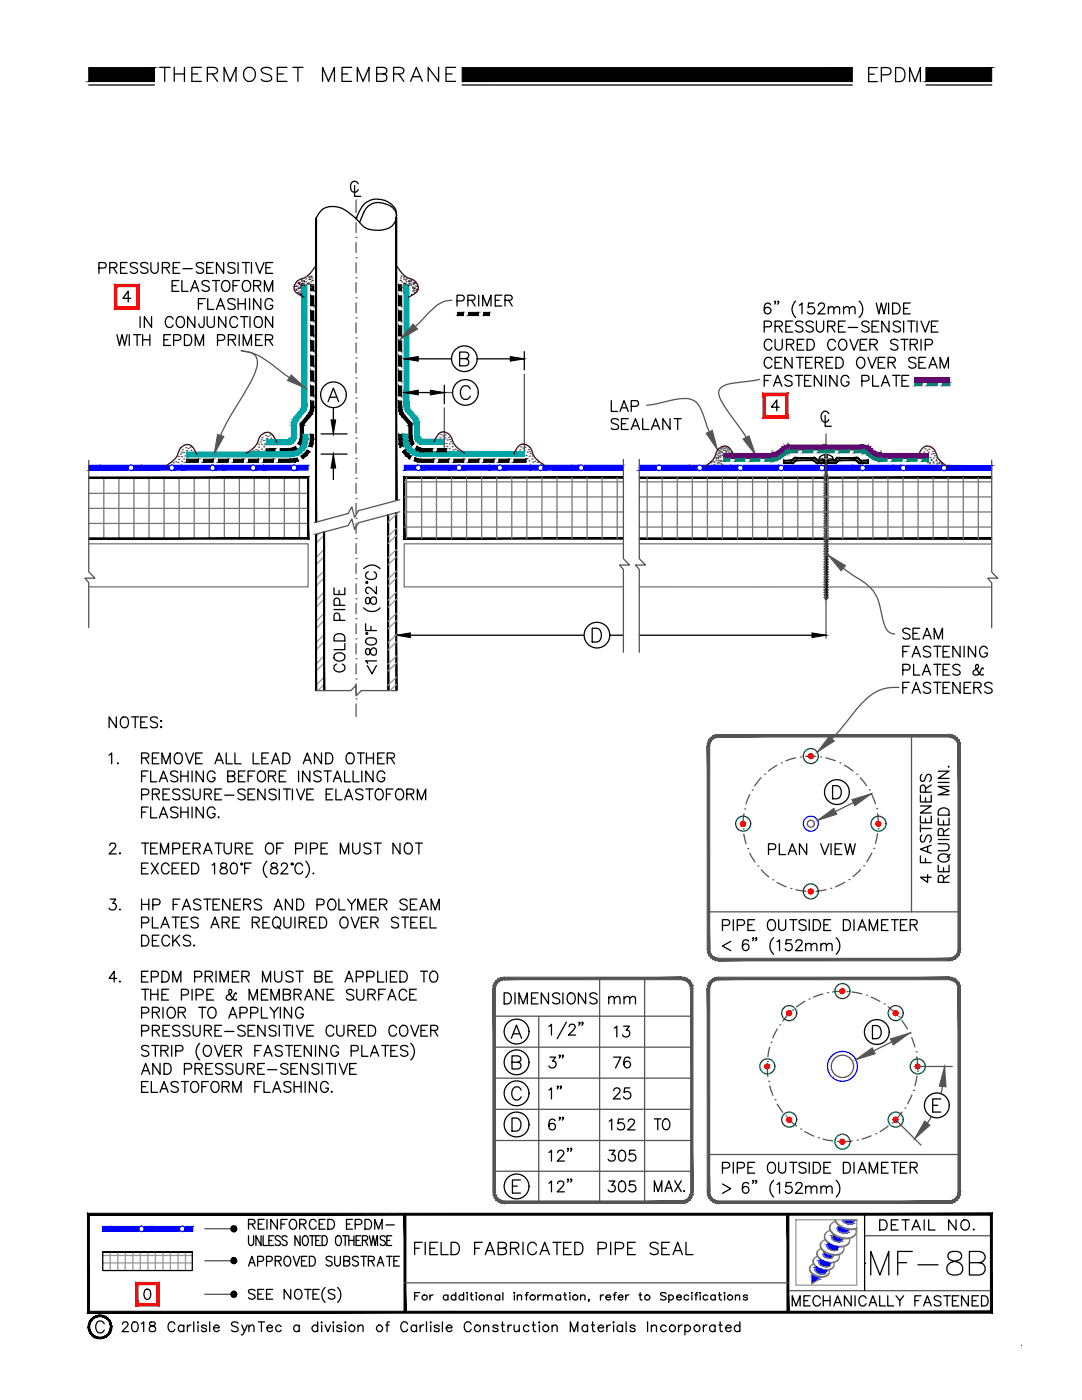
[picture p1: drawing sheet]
<svg xmlns="http://www.w3.org/2000/svg" width="216mm" height="279mm" viewBox="0 0 216 279" stroke-linecap="round" stroke-linejoin="round" font-family="sans-serif">
<defs><g id="words">
<text font-size="8.8" x="172.5" y="255.8">MF-8B</text>
<g font-size="6.2">
<text x="30.7" y="17.6">THERMOSET MEMBRANE</text>
<text x="172.2" y="17.6">EPDM</text>
<text x="108.3" y="214.5">3&quot;</text>
<text x="108.3" y="226.8">6&quot;</text>
<text x="108.3" y="239.2">12&quot;</text>
</g>
<g font-size="5.7">
<text x="90" y="62.4">PRIMER</text>
<text x="69.8" y="135.5" transform="rotate(-90 69.8 135.5)">COLD PIPE</text>
<text x="108.3" y="220.5">1&quot;</text>
<text x="129.5" y="226.8">TO</text>
<text x="108.3" y="232.8">12&quot;</text>
<text x="81.5" y="251.5">FIELD FABRICATED PIPE SEAL</text>
</g>
<g font-size="5.3">
<text x="152" y="171.8">PLAN VIEW</text>
<text x="99.5" y="201.4">DIMENSIONS</text>
<text x="121.4" y="208.1">13</text>
<text x="121.4" y="214.5">76</text>
<text x="121" y="220.5">25</text>
<text x="120.3" y="226.8">152</text>
<text x="119.9" y="232.8">305</text>
<text x="119.9" y="239.2">305</text>
</g>
<g font-size="4.9">
<text x="174.3" y="246.6">DETAIL NO.</text>
<text x="157" y="261.8">MECHANICALLY FASTENED</text>
</g>
<text font-size="4.4" x="120.3" y="201.4">mm</text>
</g></defs>
<!-- layer: INSULATION2 -->
<g fill="none" stroke="#767676" stroke-width=".25">
<path d="M17.7 95.4h43.8M17.7 98.5h43.8M20.7 95.3v12.2M23.7 95.3v12.2M26.7 95.3v12.2M29.7 95.3v12.2M32.7 95.3v12.2M35.7 95.3v12.2M38.7 95.3v12.2M41.8 95.3v12.2M44.8 95.3v12.2M47.8 95.3v12.2"/>
<path d="M50.7 95.3v12.2M53.7 95.3v12.2M56.7 95.3v12.2M59.7 95.3v12.2M80.7 96.2h43.7M80.7 99.2h43.7M81.1 95.3v12.2M84.1 95.3v12.2M87.1 95.3v12.2M90.1 95.3v12.2M93.1 95.3v12.2M96.1 95.3v12.2"/>
<path d="M99.1 95.3v12.2M102.1 95.3v12.2M105.1 95.3v12.2M108.1 95.3v12.2M111.1 95.3v12.2M114.1 95.3v12.2M117.2 95.3v12.2M120.2 95.3v12.2M123.2 95.3v12.2M127.6 96.2h70.3M127.6 99.2h70.3M129.1 95.3v12.2"/>
<path d="M132.1 95.3v12.2M135.1 95.3v12.2M138.1 95.3v12.2M141.2 95.3v12.2M144.2 95.3v12.2M147.2 95.3v12.2M150.2 95.3v12.2M153.2 95.3v12.2M156.2 95.3v12.2M159.2 95.3v12.2M162.2 95.3v12.2M165.2 95.3v12.2"/>
<path d="M168.2 95.3v12.2M171.2 95.3v12.2M174.2 95.3v12.2M177.2 95.3v12.2M180.2 95.3v12.2M183.2 95.3v12.2M186.2 95.3v12.2M189.2 95.3v12.2M192.2 95.3v12.2M195.2 95.3v12.2M17.7 101.5h43.8M17.7 104.5h43.8"/>
<path d="M80.7 102.2h43.7M80.7 105.2h43.7M127.6 102.2h70.3M127.6 105.2h70.3"/>
</g>
<!-- layer: EPDM ELASTOFORM 1 -->
<g fill="#00a5a5" stroke="#00a5a5" stroke-width=".2">
<path d="M80.6 56.8l1 24.4v-24.4zM80.6 56.8l1 24.4h-1z"/>
<path d="M80.6 81.2h1l-.9 .5zM80.7 81.7l.9-.3v-.2zM80.7 81.7l.9-.3-.6 .7zM81.6 81.4l-.6 .7 .7-.6z"/>
<path d="M81 82.1l2.1 1-1.4-1.6zM81 82.1l2.1 1-.7 .7z"/>
<path d="M82.7 84.7l.9-.5 .1 .5zM82.6 84.4l.1 .3 .9-.5zM82.6 84.4l.8-.8 .2 .6zM82.5 84.1l.1 .3 .8-.8zM83.1 83.1l.3 .5-.9 .5zM82.4 83.8l.1 .3 .6-1z"/>
<path d="M82.7 84.7l1 2.5v-2.5zM82.7 84.7l1 2.5h-1z"/>
<path d="M82.7 87.2h1l-.9 .4zM82.8 87.6l.9-.3v-.1zM82.8 87.6l.9-.3-.7 .7zM83.7 87.3l-.7 .7 .8-.6zM83 88l.8-.6-.5 1zM83.8 87.4l-.5 1 .6-.8zM83.9 87.6l-.2 1-.4-.2zM83.9 87.6l-.2 1 .3-.9zM84 87.7l.2 1-.5-.1zM84 87.7l.2 1v-1z"/>
<path d="M84.2 87.7v1l4.5-1zM84.2 88.7l4.5-1v1z"/>
<path d="M60.2 56.8l1 24.5v-24.5zM60.2 56.8l1 24.5h-1z"/>
<path d="M60.1 81.6l1 .2-.3 .4zM60.2 81.4l-.1 .2 1 .2zM60.2 81.4l1-.1-.1 .5zM60.2 81.3v.1l1-.1z"/>
<path d="M60.1 81.6l-.6 2.2 1.3-1.6zM60.1 81.6l-.6 2.2-.8-.6z"/>
<path d="M58.7 83.2l.8 .6-1.1-.1zM58.4 83.7l.9 .4 .2-.3zM58.4 83.7l.9 .4-1.1 .2zM58.2 84.3l1 .2 .1-.4zM58.2 84.3l1 .2-1.1 .3zM58.1 84.8h1l.1-.3z"/>
<path d="M58.1 84.8l1 2.4v-2.4zM58.1 84.8l1 2.4h-1z"/>
<path d="M57.6 87.7l.5 1-.5 .1zM57.6 87.7l.5 1-.3-1zM57.8 87.7l.7 .8-.4 .2zM57.8 87.7l.7 .8-.6-.8zM57.9 87.7l.9 .4-.3 .4zM58 87.5l-.1 .2 .9 .4zM58 87.5l1 .2-.2 .4zM58.1 87.4l-.1 .1 1 .2zM58.1 87.4l1-.2-.1 .5zM58.1 87.2v.2l1-.2z"/>
<path d="M53.1 88.8h4.5v-1.1zM53.1 87.7h4.5l-4.5 1.1z"/>
<path d="M60.5 86.7l.9 1v-1zM60.5 86.7l.9 1h-.9z"/>
<path d="M58 90.2l.7 .9-.7 .1zM58 90.2l.7 .9-.2-1zM58.5 90.1l1 .7-.8 .3zM58.5 90.1l1 .7-.5-.9zM59 89.9l1.1 .5-.6 .4zM59 89.9l1.1 .5-.6-.8zM59.5 89.6l1.2 .3-.6 .5zM59.9 89.2l-.4 .4 1.2 .3zM59.9 89.2h1.2l-.4 .7zM60.2 88.8l-.3 .4h1.2zM60.2 88.8l1.2-.3-.3 .7zM60.4 88.3l-.2 .5 1.2-.3zM60.4 88.3l1-.6v.8zM60.5 87.7l-.1 .6 1-.6z"/>
<path d="M37.2 91.2h20.8v-1zM37.2 90.2h20.8l-20.8 1z"/>
<path d="M80.4 86.6l.9 1v-1zM80.4 86.6l.9 1h-.9z"/>
<path d="M80.4 87.6h.9l-.9 .8zM80.4 88.4l1-.2-.1-.6zM80.4 88.4l1-.2-.7 .9zM81.4 88.2l-.7 .9 .9-.4zM80.7 89.1l.9-.4-.5 1.1zM81.6 88.7l-.5 1.1 .8-.7zM81.1 89.8l.8-.7-.2 1.2zM81.9 89.1l-.2 1.2 .6-.7zM82.3 89.6l.1 1.1-.7-.4zM82.3 89.6l.1 1.1 .4-.8zM82.8 89.9l.3 1.1-.7-.3zM82.8 89.9l.3 1.1 .2-1zM83.3 90l.5 1.1-.7-.1zM83.3 90l.5 1.1v-1z"/>
<path d="M83.8 90.1v1l20.8-1zM83.8 91.1l20.8-1v1z"/>
</g>
<!-- layer: PRIMER -->
<g fill="#000" stroke="#000" stroke-width=".2">
<path d="M62 56.8l.6 1.2v-1.2zM62 56.8l.6 1.2h-.6z"/>
<path d="M62 59l.6 2v-2zM62 59l.6 2h-.6z"/>
<path d="M79.5 56.8l.7 1.2v-1.2zM79.5 56.8l.7 1.2h-.7z"/>
<path d="M79.5 59l.7 2v-2zM79.5 59l.7 2h-.7z"/>
<path d="M62 62l.6 2v-2zM62 62l.6 2h-.6z"/>
<path d="M62 65l.6 2v-2zM62 65l.6 2h-.6z"/>
<path d="M62 68l.6 2v-2zM62 68l.6 2h-.6z"/>
<path d="M62 71l.6 2.1v-2.1zM62 71l.6 2.1h-.6z"/>
<path d="M62 74l.6 2.1v-2.1zM62 74l.6 2.1h-.6z"/>
<path d="M62 77l.6 2v-2zM62 77l.6 2h-.6z"/>
<path d="M79.5 62l.7 2v-2zM79.5 62l.7 2h-.7z"/>
<path d="M79.5 65l.7 2v-2zM79.5 65l.7 2h-.7z"/>
<path d="M79.5 68l.7 2v-2zM79.5 68l.7 2h-.7z"/>
<path d="M79.5 71l.7 2.1v-2.1zM79.5 71l.7 2.1h-.7z"/>
<path d="M79.5 74l.7 2.1v-2.1zM79.5 74l.7 2.1h-.7z"/>
<path d="M79.5 77l.7 2v-2zM79.5 77l.7 2h-.7z"/>
<path d="M37.2 92.3h2.4v-.7zM37.2 91.6h2.4l-2.4 .7z"/>
<path d="M40.6 92.3h2v-.7zM40.6 91.6h2l-2 .7z"/>
<path d="M43.6 92.3h2v-.7zM43.6 91.6h2l-2 .7z"/>
<path d="M46.6 92.3h2v-.7zM46.6 91.6h2l-2 .7z"/>
<path d="M49.6 92.3h2v-.7zM49.6 91.6h2l-2 .7z"/>
<path d="M52.6 92.3h2v-.7zM52.6 91.6h2l-2 .7z"/>
<path d="M53.1 90.2h1.8v-.7zM53.1 89.5h1.8l-1.8 .7z"/>
<path d="M57.6 89.5l.7 .6-.7 .1zM57.6 89.5l.7 .6-.2-.6zM58.1 89.5l.8 .4-.6 .2zM58.1 89.5l.8 .4-.3-.6zM58.6 89.3l.7 .3-.4 .3zM58.6 89.3l.7 .3-.4-.5z"/>
<path d="M55.9 90.2h1.7v-.7zM55.9 89.5h1.7l-1.7 .7z"/>
<path d="M58 91.6l.9 .6-.9 .1zM58 91.6l.9 .6-.2-.6zM58.7 91.6l.8 .4-.6 .2zM58.7 91.6l.8 .4-.2-.6z"/>
<path d="M55.6 92.3h2.4v-.7zM55.6 91.6h2.4l-2.4 .7z"/>
<path d="M59.5 88.5h.8l-.3 .4zM59.7 88.3l-.2 .2h.8zM59.7 88.3l.8-.4-.2 .6zM59.8 87.7l-.1 .6 .8-.4zM59.8 87.7l.8-.5-.1 .7zM59.9 87.2l-.1 .5 .8-.5z"/>
<path d="M60.1 84.4l.5 .4-.6-.2zM60 84.6l.6 .2zM60 84.6l.6 .2h-.7zM59.9 84.8l.7 2.4v-2.4zM59.9 84.8l.7 2.4h-.7z"/>
<path d="M60.1 91l.4 .5zM60.1 91l.4 .5zM60.2 91l1-.1-.7 .6zM60.2 91l1-.1-.4-.4zM60.8 90.5l1-.3-.6 .7zM61.3 89.9l-.5 .6 1-.3zM61.3 89.9l.5 .3zM61.3 89.9l.5 .3z"/>
<path d="M61.4 82.7l.9-.1-.4 .5zM61.7 82.3l-.3 .4 .9-.1zM61.7 82.3l.8-.4-.2 .7zM61.9 81.8l-.2 .5 .8-.4zM61.9 81.8l.7-.5-.1 .6zM62 81.3l-.1 .5 .7-.5z"/>
<path d="M61.4 82.7l-.8 2.1 1.3-1.7zM61.4 82.7l-.8 2.1-.5-.4z"/>
<path d="M61.7 89l.8-.4-.2 .6zM61.9 88.5l-.2 .5 .8-.4zM62.6 87.7l-.1 .9-.6-.1zM61.9 87.7v.8l.7-.8z"/>
<path d="M61.9 86.7l.7 1v-1zM61.9 86.7l.7 1h-.7z"/>
<path d="M62 80l.6 1.3v-1.3zM62 80l.6 1.3h-.6z"/>
<path d="M79.5 81.3h.7l-.6 .6zM80.2 81.3l-.6 .6 .6-.1zM79.6 81.9l.6-.1-.4 .8zM80.2 81.8l-.4 .8 .6-.3zM79.8 82.6l.6-.3-.2 .8zM80.4 82.3l-.2 .8 .5-.4z"/>
<path d="M79.6 87.7h.6l-.6 .9zM80.2 87.7l-.6 .9 .7-.1zM79.6 88.6l.7-.1-.4 .8zM80.3 88.5l-.4 .8 .5-.3z"/>
<path d="M79.5 80l.7 1.3v-1.3zM79.5 80l.7 1.3h-.7z"/>
<path d="M79.6 86.7l.6 1v-1zM79.6 86.7l.6 1h-.6z"/>
<path d="M80.3 90.2l.5-.4zM80.4 90.2l.5-.3zM80.4 90.2l.5-.3v1zM80.9 89.9v1l.5-.4zM80.9 90.9l.5-.4 .2 1zM81.4 90.5l.2 1 .4-.5zM82 91l-.4 .5zM82 91l-.3 .6z"/>
<path d="M80.2 83.1l1.9 1.3-1.4-1.7zM80.2 83.1l1.9 1.3-.5 .4z"/>
<path d="M81.6 87.2h.6l-.5 .7zM82.2 87.2l-.5 .7 .6-.2zM81.7 87.9l.6-.2-.4 .8zM82.3 87.7l-.4 .8 .6-.2zM81.9 88.5l.6-.2-.4 .6zM82.5 88.3l-.4 .6 .5-.4z"/>
<path d="M81.6 84.8h.6v-.2zM81.6 84.8l.5-.4 .1 .2zM81.6 84.8l.5-.4z"/>
<path d="M81.6 84.8l.6 2.4v-2.4zM81.6 84.8l.6 2.4h-.6z"/>
<path d="M82.8 91.4l.5 .8-.7-.2zM82.8 91.4l.5 .8 .1-.6zM83.4 91.6l.8 .7-.9-.1zM83.4 91.6l.8 .7v-.7z"/>
<path d="M83.2 89.1v.8l-.3-.3zM83.2 89.1v.8l.3-.6zM83.5 89.3l.4 .8-.7-.2zM83.5 89.3l.4 .8 .1-.6zM84 89.5l.5 .7-.6-.1zM84 89.5l.5 .7v-.7z"/>
<path d="M84.2 91.6v.7l2.3-.7zM84.2 92.3l2.3-.7v.7z"/>
<path d="M84.5 89.5v.7l1.7-.7zM84.5 90.2l1.7-.7v.7z"/>
<path d="M87.3 89.5v.7l1.7-.7zM87.3 90.2l1.7-.7v.7z"/>
<path d="M87.6 91.6v.7l1.9-.7zM87.6 92.3l1.9-.7v.7z"/>
<path d="M90.6 91.6v.7l2-.7zM90.6 92.3l2-.7v.7z"/>
<path d="M93.5 91.6v.7l2.1-.7zM93.5 92.3l2.1-.7v.7z"/>
<path d="M96.5 91.6v.7l2.1-.7zM96.5 92.3l2.1-.7v.7z"/>
<path d="M99.5 91.6v.7l2.1-.7zM99.5 92.3l2.1-.7v.7z"/>
<path d="M102.5 91.6v.7l2.4-.7zM102.5 92.3l2.4-.7v.7z"/>
</g>
<path d="M37.2 91.6v.7M53.1 89.5v.7M62 81.3h.6M79.5 81.3h.7M89 89.5v.7M104.9 91.6v.7" fill="none" stroke="#000" stroke-width=".2"/>
<!-- layer: MEMBRANE1 -->
<g fill="#00f" stroke="#00f" stroke-width=".2">
<path d="M80.7 92.9v.9l2.2-.9zM80.7 93.8l2.2-.9v.9z"/>
<path d="M84 92.9v.9l5.6-.9zM84 93.8l5.6-.9v.9zM89.6 92.9v.9l1.4-.9zM89.6 93.8l1.4-.9v.9z"/>
<path d="M92.2 92.9v.9l5.6-.9zM92.2 93.8l5.6-.9v.9zM97.8 92.9v.9l1.4-.9zM97.8 93.8l1.4-.9v.9z"/>
<path d="M100.3 92.9v.9l5.6-.9zM100.3 93.8l5.6-.9v.9zM105.9 92.9v.9l1.4-.9zM105.9 93.8l1.4-.9v.9z"/>
<path d="M108.4 92.9v.9l5.6-.9zM108.4 93.8l5.6-.9v1zM114 92.9v1l1.4-1zM114 93.9l1.4-1v1z"/>
<path d="M116.6 92.9v1l5.5-1zM116.6 93.9l5.5-1v1zM122.1 92.9v1l2.3-1zM122.1 93.9l2.3-1v1z"/>
<path d="M127.6 92.9v1l3.3-1zM127.6 93.9l3.3-1v1z"/>
<path d="M132.1 92.9v1l5.5-1zM132.1 93.9l5.5-1v1zM137.6 92.9v1l1.4-1zM137.6 93.9l1.4-1v1z"/>
<path d="M140.2 92.9v1l5.6-1zM140.2 93.9l5.6-1v1zM145.8 92.9v1l1.4-1zM145.8 93.9l1.4-1v1z"/>
<path d="M148.3 92.9v1l5.6-1zM148.3 93.9l5.6-1v1zM153.9 92.9v1l1.4-1zM153.9 93.9l1.4-1v1z"/>
<path d="M156.4 92.9v1l5.6-1zM156.4 93.9l5.6-1v1zM162 92.9v1l1.4-1zM162 93.9l1.4-1v1z"/>
<path d="M164.6 92.9v1l5.6-1zM164.6 93.9l5.6-1v1zM170.2 92.9v1l1.3-1zM170.2 93.9l1.3-1v1z"/>
<path d="M172.7 92.9v1l5.6-1zM172.7 93.9l5.6-1v1zM178.3 92.9v1l1.4-1zM178.3 93.9l1.4-1v1z"/>
<path d="M180.8 92.9v1l5.6-1zM180.8 93.9l5.6-1v1zM186.4 92.9v1l1.4-1zM186.4 93.9l1.4-1v1z"/>
<path d="M188.9 92.9v1l5.6-1zM188.9 93.9l5.6-1v1zM194.5 92.9v1l3.4-1zM194.5 93.9l3.4-1v1z"/>
<path d="M59.2 93.8h2.3v-.9zM59.2 92.9h2.3l-2.3 .9z"/>
<path d="M52.5 93.8h5.6v-.9zM52.5 92.9h5.6l-5.6 .9zM51.1 93.8h1.4v-.9zM51.1 92.9h1.4l-1.4 .9z"/>
<path d="M44.4 93.8h5.6v-.9zM44.4 92.9h5.6l-5.6 .9zM42.9 93.8h1.5v-.9zM42.9 92.9h1.5l-1.5 .9z"/>
<path d="M36.3 93.8h5.5v-.9zM36.3 92.9h5.5l-5.5 .9zM34.8 93.8h1.5v-.9zM34.8 92.9h1.5l-1.5 .9z"/>
<path d="M28.1 93.9l5.6-.1v-.9zM28.1 92.9h5.6l-5.6 1zM26.7 93.9h1.4v-1zM26.7 92.9h1.4l-1.4 1z"/>
<path d="M20 93.9h5.6v-1zM20 92.9h5.6l-5.6 1zM17.7 93.9h2.3v-1zM17.7 92.9h2.3l-2.3 1z"/>
<path d="M36.9 245.7h1.6v-.9zM36.9 244.8h1.6l-1.6 .9z"/>
<path d="M30.2 245.7h5.6v-.9zM30.2 244.8h5.6l-5.6 .9zM28.8 245.7h1.4v-.9zM28.8 244.8h1.4l-1.4 .9z"/>
<path d="M22.1 245.7h5.6v-.9zM22.1 244.8h5.6l-5.6 .9zM20.5 245.7h1.6v-.9zM20.5 244.8h1.6l-1.6 .9z"/>
</g>
<g fill="none" stroke="#00f" stroke-width=".25">
<circle cx="26.1" cy="93.4" r=".56"/>
<circle cx="34.3" cy="93.4" r=".56"/>
<circle cx="42.4" cy="93.4" r=".56"/>
<circle cx="50.5" cy="93.4" r=".56"/>
<circle cx="58.7" cy="93.4" r=".56"/>
<circle cx="83.5" cy="93.4" r=".56"/>
<circle cx="91.6" cy="93.4" r=".56"/>
<circle cx="99.7" cy="93.4" r=".56"/>
<circle cx="107.9" cy="93.4" r=".56"/>
<circle cx="116" cy="93.4" r=".56"/>
<circle cx="131.5" cy="93.4" r=".56"/>
<circle cx="139.6" cy="93.4" r=".56"/>
<circle cx="147.8" cy="93.4" r=".55"/>
<circle cx="155.9" cy="93.4" r=".55"/>
<circle cx="164" cy="93.4" r=".56"/>
<circle cx="172.1" cy="93.4" r=".56"/>
<circle cx="180.3" cy="93.4" r=".56"/>
<circle cx="188.4" cy="93.4" r=".55"/>
<circle cx="28.2" cy="245.2" r=".56"/>
<circle cx="36.3" cy="245.2" r=".56"/>
</g>
<path d="M17.7 92.9v1M124.4 92.9v1M197.9 92.9v1M20.5 244.8v.9" fill="none" stroke="#00f" stroke-width=".2"/>
<!-- layer: INSULATION1 -->
<g fill="#000" stroke="#000" stroke-width=".2">
<path d="M127.6 95.2v.2l70.3-.2zM127.6 95.4l70.3-.2v.2z"/>
<path d="M17.7 107.3v.3l43.7-.3zM17.7 107.6l43.7-.3 .2 .3zM61.4 95.4v11.9l.2 .3zM61.4 95.4l.2-.2v12.4zM17.7 95.4h43.7l.2-.2zM17.7 95.2h43.9l-43.9 .2z"/>
<path d="M80.5 107.6h43.9v-.3zM80.5 107.6l.3-.3h43.6zM80.5 95.2v12.4l.3-.3zM80.5 95.2l.3 .2v11.9zM80.5 95.2l.3 .2 43.6-.2zM80.8 95.4l43.6-.2v.2z"/>
<path d="M127.6 107.6h70.3v-.2zM127.6 107.3l70.3 .1-70.3 .2z"/>
</g>
<!-- layer: DECK1 -->
<path d="M17.7 108.5h43.8v8.6h-43.8M124.4 108.5h-43.7v8.6h43.7M127.6 117.1l70.3 .1M127.6 108.5l70.3 .1" fill="none" stroke="#767676" stroke-width=".25"/>
<!-- layer: DETAIL -->
<path d="M63 43.5l.9-1.3 .9-.7a5.1 5.1 0 0 1 5.5 1.5l2.3 2.2 1.1 .6 1.2 .2 1.7-.2 1.1-.3 .8-.7a2.96 2.96 0 0 0-1.5-4.7l-1.2-.3-1.1-.1-1.5 .6-1 1.1-1.2 2.3M79.1 43.5l-.1-1.2-.7-.9-1.1-.6-2-.4-.8 .2-1.1 .7-.7 1.1-.9 2M163.5 91.5v.1h.8l.4 .4M164.6 90.7l-.8 .3-.3 .4M164.6 90.7v.6h.5v-.6l1 .5M165 92h.1M165.1 92l-.2 27.7-.2-.2v-27.4M165.6 91.6l-.5 .4M166.1 91.2l.1 .2M166.2 91.5v.1h-.6" fill="none" stroke="#000" stroke-width=".25"/>
<!-- layer: LINE50 -->
<g fill="none" stroke="#545454" stroke-width=".25">
<path d="M104.6 74.7v15.2M17.7 91.8v22.3l1.2 1.3h-2l.8 .9v9M88.7 81.4v7.9M124.4 91.7v19.8l1.2 1.3h-2l.8 .9v16.5M127.6 91.7v19.8l1.2 1.3h-2l.8 .9v16.5M156.7 91.9v.5M156.9 91.9v.5M157.2 91.9v.5M157.5 91.9v.5M157.7 91.9v.5M158 91.9v.5M158.2 91.7v.7"/>
<path d="M158.5 91.5v.8M158.7 91.4v.6M158.9 91.4v.5M159.2 91.4v.5M159.4 91.4v.5M159.7 91.4v.5M159.9 91.4v.5M160.2 91.4v.5M160.5 91.4v.5M160.7 91.4v.5M161 91.4v.5M161.2 91.4v.5"/>
<path d="M161.4 91.4v.5M161.7 91.4v.5M161.9 91.4v.5M162.2 91.4v.5M162.4 91.4v.6M162.7 91.4v.8M163 91.7v.7M163.2 91.8v.6M163.5 91.9v.5M163.7 91.9v.5M164 91.9v.5M164.2 91.9v.5"/>
<path d="M164.4 96.3l.8 .5-.8 .6M164.4 97.4l.8 .5-.8 .5M164.4 97.9l.8 .5-.8 .5M164.4 95.3l.8 .5-.8 .5M164.4 98.4l.8 .5M164.4 98.9l.8 .5M164.4 96.3h.8M164.4 96.8h.8M164.4 97.4h.8M164.4 97.9h.8M164.4 98.4h.8M164.4 98.9h.8"/>
<path d="M164.4 99.4h.8M164.4 99.9h.8M164.4 94.8l.8 .5M164.4 95.8h.8M164.4 95.3h.8M165.2 96.3l-.8 .5 .8 .6M165.2 98.9l-.8 .5 .8 .5M165.2 99.4l-.8 .5 .8 .5M165.2 99.9l-.8 .5 .8 .5M165.2 95.3l-.8 .5 .8 .5M165.2 97.4l-.8 .5M165.2 94.8l-.8 .5"/>
<path d="M165.5 91.9v.5M165.7 91.9v.5M166 91.9v.5M166.2 91.9v.5M166.5 91.8v.6M166.7 91.7v.7M167 91.4v.8M167.2 91.4v.6M167.5 91.4v.5M167.7 91.4v.5M168 91.4v.5M168.2 91.4v.5"/>
<path d="M168.5 91.4v.5M168.7 91.4v.5M169 91.4v.5M169.2 91.4v.5M169.5 91.4v.5M169.7 91.4v.5M170 91.4v.5M170.2 91.4v.5M170.5 91.4v.5M170.7 91.4v.5M171 91.4v.6M171.2 91.5v.8"/>
<path d="M171.5 91.7v.7M171.7 91.9v.5M172 91.9v.5M172.2 91.9v.5M172.5 91.9v.5M172.7 91.9v.5M173 91.9v.5M197.9 91.8v22.4l1.2 1.2h-2l.8 .9v9M164.4 117.7l.8 .5-.8 .5 .8 .5M164.4 116.7l.8 .5-.8 .5M164.4 116.2l.8 .5-.8 .5M164.4 113.1l.8 .6-.8 .4 .8 .5"/>
<path d="M164.4 119.2h.8M164.4 118.7h.8M164.4 118.2h.8M164.4 117.7h.8M164.4 117.2h.8M164.4 116.7h.8M164.4 116.2h.8M164.4 115.7h.8M164.4 115.2h.8M164.4 114.6h.8M164.4 114.1h.8M164.4 113.6h.8"/>
<path d="M164.4 104.5l.8 .5M164.4 105l.8 .5M164.4 105h.8M164.4 105.5h.8M164.4 106h.8M164.4 106.5h.8M164.4 107h.8M164.4 107.5h.8M164.4 104.5h.8M164.4 104h.8M164.4 103.4h.8M164.4 102.9h.8"/>
<path d="M164.4 102.4h.8M164.4 101.9h.8M164.4 101.9l.8 .5M164.4 101.4l.8 .5M164.4 100.4h.8M164.4 100.9h.8M164.4 101.4h.8M164.4 110.1l.8 .5M164.4 107.5l.8 .5M164.4 110.1h.8M164.4 109.5h.8M164.4 109h.8"/>
<path d="M164.4 108.5h.8M164.4 108h.8M164.4 110.6h.8M164.4 111.1h.8M164.4 111.6h.8M164.4 112.1h.8M164.4 112.6h.8M164.4 113.1h.8M164.4 110.6l.8 .5M164.4 117.2l.8 .5M164.7 119.2h.1M164.8 107.5h.1"/>
<path d="M164.8 104.5h.1M164.8 101.4h.1M164.8 110.6h.1M164.8 113.6h.1M165 119.2h.1M165.2 105l-.8 .5 .8 .5M165.2 105.5l-.8 .5 .8 .5M165.2 106l-.8 .5 .8 .5M165.2 106.5l-.8 .5 .8 .5M165.2 103.4l-.8 .6 .8 .5M165.2 102.9l-.8 .5 .8 .6M165.2 102.4l-.8 .5 .8 .5"/>
<path d="M165.2 101.9l-.8 .5 .8 .5M165.2 100.4l-.8 .5 .8 .5M165.2 109l-.8 .5 .8 .6M165.2 108.5l-.8 .5 .8 .5M165.2 108l-.8 .5 .8 .5M165.2 107.5l-.8 .5 .8 .5M165.2 110.6l-.8 .5 .8 .5M165.2 111.1l-.8 .5 .8 .5M165.2 111.6l-.8 .5 .8 .5M165.2 112.1l-.8 .5 .8 .5M165.2 117.7l-.8 .5 .8 .5-.8 .5 .3 .2M165.2 115.2l-.8 .5 .8 .5"/>
<path d="M165.2 114.6l-.8 .6 .8 .5M165.2 114.1l-.8 .5 .8 .6M165.2 119.2l-.3 .2M165.2 104.5l-.8 .5M165.2 107l-.8 .5M165.2 104l-.8 .5M165.2 101.4l-.8 .5M165.2 100.9l-.8 .5M165.2 110.1l-.8 .5M165.2 109.5l-.8 .6M165.2 112.6l-.8 .5M165.2 113.1l-.8 .6 .8 .4"/>
<path d="M165.2 116.2l-.8 .5M165.2 115.7l-.8 .5"/>
</g>
<!-- layer: DETAIL -->
<g fill="#000" stroke="#000" stroke-width=".2">
<path d="M63 43.5l.2 60.7v-60.7zM63 43.5l.2 60.7h-.2z"/>
<path d="M79 43.5l.2 56.4v-56.4zM79 43.5l.2 56.4h-.2z"/>
<path d="M157.8 91.8l.2 .1zM157.8 91.8l.2 .1zM158 91.8l.2-.1zM158 91.8l.2-.1z"/>
<path d="M158.1 92.4h.2zM158.1 92.4h.2zM158.3 92.4l.2-.1zM158.3 92.4l.2-.1z"/>
<path d="M156.4 92.4h1.7zM156.4 92.4h1.7zM156.4 91.8v.6zM156.4 91.8l.1 .6zM156.4 91.8h1.4zM156.5 91.9l1.3-.1z"/>
<path d="M158.2 91.7l.1-.2zM158.3 91.5l-.1 .2z"/>
<path d="M158.6 92.1l-.1 .2zM158.6 92.1l-.1 .2z"/>
<path d="M158.5 91.4l.2-.1zM158.5 91.4h.2zM158.3 91.5l.3-.1zM158.3 91.5l.3-.1z"/>
<path d="M158.7 91.3h3.7zM158.7 91.4l3.7-.1z"/>
<path d="M158.8 91.9l.2-.1zM158.8 91.9h.2zM158.6 92.1l.2-.2zM158.6 92.1l.2-.1z"/>
<path d="M159 91.9l3.2-.1zM159 91.8h3.2z"/>
<path d="M162.4 91.9l.2 .2zM162.4 91.9l.2 .2zM162.2 91.8l.2 .2zM162.2 91.8l.2 .2z"/>
<path d="M162.7 92.3l.2 .1zM162.7 92.2l.2 .2zM162.9 92.4h.2zM162.9 92.4h.2z"/>
<path d="M162.6 92.1l.1 .2zM162.6 92.1l.1 .1z"/>
<path d="M162.7 91.4l.2 .1zM162.7 91.4l.1 .2zM162.4 91.3l.3 .1zM162.4 91.3l.3 .1z"/>
<path d="M162.8 91.6l.2 .1zM162.8 91.6l.2 .1z"/>
<path d="M163 91.7l.1 .2zM163 91.7l.1 .2zM163.2 91.8l.1 .1zM163.2 91.8l.1 .1z"/>
<path d="M163.3 91.8h1.1zM163.3 91.9l1.1-.1zM164.4 91.8v.6zM164.4 91.9v.5zM163.1 92.4h1.3zM163.1 92.4h1.3z"/>
<path d="M166.3 91.8l.3 .1zM166.3 91.8l.3 .1zM166.5 91.8l.2-.1zM166.5 91.8l.2-.1z"/>
<path d="M165.3 91.9l1-.1zM165.2 91.8h1.1zM165.2 91.8l.1 .6zM165.2 91.8v.6zM165.3 92.4h1.3zM165.2 92.4h1.4z"/>
<path d="M166.6 92.4h.2zM166.6 92.4h.2zM166.8 92.4l.2-.1zM166.8 92.4l.2-.1z"/>
<path d="M166.8 91.5l-.1 .2zM166.8 91.5l-.1 .2z"/>
<path d="M167.1 92.1l-.1 .2zM167.1 92.1l-.1 .2z"/>
<path d="M167 91.4l.2-.1zM167 91.4h.2zM166.8 91.5l.2-.1zM166.8 91.5l.2-.1z"/>
<path d="M167.2 91.9l.3-.1zM167.2 91.9h.3zM167.1 92.1l.2-.1zM167.1 92.1l.2-.1z"/>
<path d="M167.5 91.8h3.2zM167.5 91.9l3.2-.1z"/>
<path d="M167.2 91.4l3.8-.1zM167.2 91.3h3.8z"/>
<path d="M170.9 91.9l.2 .2zM170.9 91.9l.1 .2zM170.7 91.8l.2 .1zM170.7 91.8l.2 .2z"/>
<path d="M171.1 92.1l.2 .1zM171 92.1l.3 .1z"/>
<path d="M171.2 92.3l.2 .1zM171.3 92.2l.1 .2zM171.4 92.4h.2zM171.4 92.4h.2z"/>
<path d="M171.2 91.4l.1 .1zM171.2 91.4l.1 .2zM171 91.3l.2 .1zM171 91.3l.1 .1z"/>
<path d="M171.5 91.7l.1 .2zM171.5 91.7l.1 .2zM171.6 91.8l.2 .1zM171.6 91.8l.2 .1z"/>
<path d="M171.3 91.6l.2 .1zM171.3 91.6l.2 .1z"/>
<path d="M171.6 92.4h1.6zM171.6 92.4h1.6zM173.2 91.9v.5zM173.2 91.8v.6zM171.8 91.9l1.4-.1zM171.8 91.8h1.4z"/>
<path d="M63 106.6l.2 31.2v-31.2zM63 106.6l.2 31.2h-.2z"/>
<path d="M64.6 106.2l.2 31.6v-31.6zM64.6 106.2l.2 31.6h-.2z"/>
<path d="M77.4 102.7l.2 35.1v-35.1zM77.4 102.7l.2 35.1h-.2z"/>
<path d="M79 102.3l.2 35.5v-35.5zM79 102.3l.2 35.5h-.2z"/>
</g>
<!-- layer: LEADERS -->
<g fill="none" stroke="#545454" stroke-width=".25">
<path d="M71 39.9v2.5M71 59.4h.1M71 55.4h.1M71 51.4h.1M71 47.4h.1M71 43.4h.1M71 44.4v2M71 48.4v2M71 52.4v2M71 56.4v2M90.1 59.9a5.2 5.2 0 0 0-3.9 1.9l-3.3 3.4M57.8 75.4l-4.6-3.4a9.9 9.9 0 0 0-5.1-2 4.2 4.2 0 0 1 2.9 1.1l.2 .3a5.2 5.2 0 0 1-.8 4.1l-5.2 8.9-1.2 2.5"/>
<path d="M71 79.4h.1M71 75.4h.1M71 71.4h.1M71 67.4h.1M71 63.4h.1M71 60.4v2M71 64.4v2M71 68.4v2M71 72.4v2.1M71 76.4v2M151.6 75.7l-6.6 1a1.74 1.74 0 0 0-1.4 2.6l.8 1.6 4.5 6.4M71 99.5h.1"/>
<path d="M71 95.4h.1M71 91.5h.1M71 87.4h.1M71 83.4h.1M71 80.5v2M71 84.4v2M71 88.5v2M71 92.4v2.1M71 96.5v2M79.8 99.7l-8.3 2.2-.7 1.3-.6-2-.7 1.3-6.7 1.8M129 80.9l2.2-.4a20.1 20.1 0 0 1 5.9-1 3.3 3.3 0 0 1 3 2.6l1.4 4.1M164.8 99h.1"/>
<path d="M164.8 86.6v8.4M71 111.4h.1M71 107.5h.1M71 103.4h.1M71 100.4v2.1M71 104.5v2M71 108.5v2M71 112.5v2M79.8 102.1l-8.3 2.2-.7 1.3-.6-2-.7 1.3-6.7 1.8M164.8 115h.1M164.8 103v8M164.8 119v8.4"/>
<path d="M168.2 113.4l1.8 1.3a11.8 11.8 0 0 1 4.5 3.6 6.9 6.9 0 0 1 1.1 2.8l.9 3.7a2.13 2.13 0 0 0 2 1.7M63 137.8h7l1-1v2.1l1.1-1.1h7M71 139.5h.1M71 136.5v2M179.4 137.2a8.6 8.6 0 0 0-7.5 3.2l-4.4 5.4-1.5 1.6M71 140.5v2.5M149.6 158.6l-.7 1.8M150.1 157.7h.1M151.9 155.2l-1.3 1.6M152.6 154.5h.1M155 152.7l-1.7 1.2M155.9 152.3h.1"/>
<path d="M158.8 151.2l-2 .6M159.7 151.1h.1M160.8 150.9h2M163.8 151.1h.1M164.8 151.2l1.9 .6M167.6 152.3h.1M168.5 152.7l1.7 1.2M171 154.5h.1M171.7 155.2l1.2 1.6M173.5 157.6h.1M173.9 158.4l-10.8 5.3M173.9 158.5l.8 1.9"/>
<path d="M181.9 146.8v35.2M148.3 165.4h.1M148.4 162.4l-.1 2M148.4 166.4l.5 2M148.6 161.4h.1M149.2 169.4h.1M149.6 170.3l1 1.7M151.9 173.6l1.5 1.4M154.2 175.6h.1M155 176.1l1.9 .9M157.8 177.3h.1M158.8 177.6l2 .3"/>
<path d="M161.8 177.9h.1M164.8 177.6l-2 .3M165.8 177.3h.1M168.5 176.1l-1.8 .9M169.4 175.5h.1M171.7 173.6l-1.5 1.3M174 170.3l-1.1 1.7M174.3 169.3h.1M174.9 161.4h.1M175.1 162.4l.2 2M175.1 166.4l-.4 1.9M175.2 165.4h.1"/>
<path d="M141.4 182h50M160.6 199.8l-1.7 1.1M161.4 199.4h.1M164.2 198.4l-1.9 .6M165.2 198.1h.1M168.1 197.8l-2 .2M168.1 197.8h.1M169.1 197.9h.1M170 198l2 .4M172.9 198.6h.1M173.8 199l1.8 .8M153.1 212.8l.1 2"/>
<path d="M153.1 212.8h.1M153.1 211.9h.1M153.4 215.8h.1M153.6 209l-.4 1.9M153.6 216.7l.6 1.9M153.9 208h.1M154.7 219.5h.1M155.1 205.3l-.9 1.8M155.6 204.5h.1M157.5 202.3l-1.3 1.4M157.5 202.2h.1M158.2 201.6h.1"/>
<path d="M176.4 200.3h.1M177.2 200.9l1.5 1.3M178.7 202.2h.1M179.4 202.9h.1M180 203.7l1.1 1.6M181.5 206.2l-10.7 5.3M181.5 206.2h.1M181.9 207.1l.7 1.8M182 218.6l-.9 1.7M182.3 217.6h.1M182.8 209.9h.1M182.9 210.9l.2 1.9"/>
<path d="M183 214.7l-.4 2M183.1 213.8h.1M183.1 212.8h.1M183.1 212.8h6.9M188.5 212.8a20.4 20.4 0 0 1-.8 5.5M141.4 230.4h50M155.1 220.4l1.1 1.6M156.8 222.7h.1M157.5 223.5h.1M157.5 223.5l1.5 1.2M159.8 225.3h.1M160.6 225.8l1.8 .9"/>
<path d="M163.3 227.1h.1M164.2 227.3l2 .4M167.1 227.8h.1M168.1 227.9h.1M170.1 227.7l-2 .2M171 227.5h.1M173.8 226.7l-1.8 .6M174.8 226.3h.1M177.2 224.7l-1.6 1.1M178 224.1h.1M178.7 223.5l5.1 5M180 221.9l-1.3 1.5"/>
<path d="M180.6 221.1h.1M185.9 222.8a20.4 20.4 0 0 1-3.4 4.4M40.9 245.2h5.8M40.9 258.3h5.8M40.9 251.6h5.8"/>
<circle cx="161.8" cy="164.4" r=".7"/>
<circle cx="168.1" cy="212.8" r="2.22"/>
</g>
<!-- layer: NOTES -->
<g fill="none" stroke="#000" stroke-width=".25">
<path d="M70.8 37v2.2h1.2M71.5 36.7a.79 .79 0 0 0-.9-.5 .79 .79 0 0 0-.7 .8 .93 .93 0 0 0 .2 1.1 .93 .93 0 0 0 1.1 .2l.3-.5M19.7 53.5h1l.3-.1 .2-.3a.6 .6 0 0 0-.5-.7h-1v2.2M21.9 53.4h.9a.51 .51 0 0 0 .4-.8l-.4-.2h-.9v2.2M22.6 53.4l.7 1.2M24.1 53.4h.8M25.4 52.4h-1.3v2.2h1.3M26.1 59.5h-1.6l1.1-1.4v2.2M27.4 52.7a.82 .82 0 0 0-1.4 .2l.4 .4 .6 .2a.52 .52 0 0 1 .4 .4 .52 .52 0 0 1-.2 .5 .9 .9 0 0 1-1.2-.2M29.5 52.7a.82 .82 0 0 0-1.4 .2l.4 .4 .6 .2a.55 .55 0 0 1 .2 .9 .9 .9 0 0 1-1.2-.2M30.1 52.4v1.5a.72 .72 0 0 0 .7 .7 .72 .72 0 0 0 .8-.7v-1.5M32.4 53.4h.9a.51 .51 0 0 0 .4-.8l-.4-.2h-.9v2.2"/>
<path d="M33.1 53.4l.7 1.2M34.3 57h.9M34.6 53.4h.8M35.7 56h-1.4v2.2h1.4M35.9 52.4h-1.3v2.2h1.3M36.3 56v2.2h1.2M36.5 53.6h1.9M38 58.2l.9-2.2 .8 2.2M38.4 57.4h1M40.6 52.7a.82 .82 0 0 0-1.4 .2l.4 .4 .6 .2a.52 .52 0 0 1 .4 .4 .52 .52 0 0 1-.2 .5 .9 .9 0 0 1-1.2-.2M41 59.6h-1.4v2.2M41.2 53.4h.9"/>
<path d="M41.5 59.6v2.2h1.2M41.8 56.3a.82 .82 0 0 0-1.5 .2 2.04 2.04 0 0 0 1.4 .8l.1 .6a.97 .97 0 0 1-1.5 0M42.4 56h1.4M42.6 52.4h-1.4v2.2h1.4M43.1 56v2.2M44.6 52.4v2.2l-1.4-2.2v2.2M44.6 56.1a1.01 1.01 0 0 1 1.2 .3 1.01 1.01 0 0 1 0 1.2 .81 .81 0 0 1-1 .6 .81 .81 0 0 1-.6-.9 1.48 1.48 0 0 1 .4-1.2zM46.5 57h.8M46.9 52.7a.82 .82 0 0 0-1.4 .2l.4 .4 .6 .2a.55 .55 0 0 1 .2 .9 .9 .9 0 0 1-1.2-.2M46.9 59.9a.82 .82 0 0 0-1.4 .2l.1 .3 .9 .3a.55 .55 0 0 1 .2 1 1.04 1.04 0 0 1-1.2-.2M47.5 52.4v2.2M47.5 59.6v2.2"/>
<path d="M47.8 56h-1.3v2.2M48.4 52.4h1.4M48.7 56.1a1 1 0 0 1 1.2 .3 1 1 0 0 1 0 1.2 .79 .79 0 0 1-.9 .6 .79 .79 0 0 1-.6-.9 1.33 1.33 0 0 1 .3-1.2zM49 59.6v2.2M49.1 52.4v2.2M49.8 59.6v2.2M50.2 52.4v2.2M50.6 57l1.2-.1 .2-.3v-.4l-.5-.2h-.9v2.2M51 52.4l.8 2.2 .9-2.2M51.3 57l.7 1.2M52 59.6v2.2l-1.4-2.2v2.2M52.8 58.2v-2.2l.8 2.2 .8-2.2v2.2"/>
<path d="M53.1 53.4h.8M54.4 52.4h-1.3v2.2h1.3M23.3 66.8l.5 2.1 .6-2.1 .5 2.1 .5-2.1M25.8 66.8v2.1M26.6 66.8h1.5M27.4 66.8v2.1M28 63.2v2.1M28.5 66.8v2.1M28.5 67.8h1.4M29.9 66.8v2.1M30.2 63.2v2.1l-1.4-2.1v2.1M32.7 67.8h.8"/>
<path d="M34.1 66.8h-1.4v2.1h1.4M34.6 63.7a.81 .81 0 0 0-1-.5 .81 .81 0 0 0-.6 .8 .96 .96 0 0 0 .2 1 .96 .96 0 0 0 1 .3l.4-.5M34.6 67.9l1.3-.1a.56 .56 0 0 0 .2-.6 .56 .56 0 0 0-.5-.4h-1v2.1M35.4 63.5a.8 .8 0 0 1 .9-.3 .8 .8 0 0 1 .5 .8 .96 .96 0 0 1-.2 1 .96 .96 0 0 1-1 .3 1.34 1.34 0 0 1-.2-1.8zM36.8 66.8h.7a1.16 1.16 0 0 1 .8 1.1 1.16 1.16 0 0 1-.8 1h-.7zM38.9 63.2v2.1l-1.5-2.1v2.1M39 68.9v-2.1l.8 2.1 .8-2.1v2.1M39.6 60.6h.8M40.7 63.2v1.6l-.1 .3a.47 .47 0 0 1-.8 0l-.1-.5M41.3 63.2v1.6a.73 .73 0 0 0 .8 .6 .73 .73 0 0 0 .7-.6v-1.6M43.2 61.8l.8-2.2 .8 2.2M43.4 67.9h.9a.57 .57 0 0 0 .6-.5 .57 .57 0 0 0-.6-.6h-.9v2.1"/>
<path d="M43.5 61h1M45.1 63.2v2.1l-1.5-2.1v2.1M45.6 67.8l1.2-.1a.47 .47 0 0 0 0-.8l-1.2-.1v2.1M46.3 67.8l.7 1.1M47.4 63.7a.81 .81 0 0 0-.9-.5 .81 .81 0 0 0-.6 .8 .96 .96 0 0 0 .2 1 .96 .96 0 0 0 1 .3l.3-.5M47.5 60.6h1.5M47.7 66.8v2.1M48 63.2h1.5M48.5 68.9v-2.1l.9 2.1 .8-2.1v2.1M48.7 63.2v2.1M49.9 63.2v2.1M50.9 63.5a.8 .8 0 0 1 .9-.3 .8 .8 0 0 1 .5 .8 .96 .96 0 0 1-1 1.3 1.27 1.27 0 0 1-.4-1.8z"/>
<path d="M51 67.8h.8M52.3 66.8h-1.3v2.1h1.3M53 67.8l1.2-.1a.47 .47 0 0 0 0-.8l-1.2-.1v2.1M53.7 67.8l.7 1.1M54.4 60.1a.78 .78 0 0 0-.9-.5 .78 .78 0 0 0-.6 .8 .96 .96 0 0 0 1 1.4 .67 .67 0 0 0 .5-.9h-.5M54.4 63.2v2.1l-1.4-2.1v2.1M65.9 79.3h1.3M91.7 71.6l1.6-.2a.66 .66 0 0 0 0-1l-1.6-.1v2.7h1.2a.72 .72 0 0 0 .6-.7 .72 .72 0 0 0-.6-.7M93.8 77.6a1 1 0 0 0-1.1-.6 1 1 0 0 0-.8 1 1.19 1.19 0 0 0 .2 1.3 1.19 1.19 0 0 0 1.3 .3l.4-.5M122 80v2.1h1.2M152.5 65.2h.9a.57 .57 0 0 0 .6-.5 .57 .57 0 0 0-.6-.6h-.9v2.2M152.5 75.9h.8"/>
<path d="M153.7 60.8l-.1-.2a.7 .7 0 0 0-1 .3 1.68 1.68 0 0 0 .2 1.7 .68 .68 0 0 0 1-.3 .68 .68 0 0 0-.4-1 .68 .68 0 0 0-.9 .6M153.9 74.9h-1.4v2.2M154 68.2a.78 .78 0 0 0-.9-.5 .78 .78 0 0 0-.6 .8 .95 .95 0 0 0 .2 1 .95 .95 0 0 0 1 .3l.3-.5M154 71.8a.78 .78 0 0 0-.9-.5 .78 .78 0 0 0-.6 .8 .95 .95 0 0 0 .2 1 .95 .95 0 0 0 1 .2l.3-.3M154.4 77.1l.8-2.2 .8 2.2M154.7 65.1l1.2-.1a.47 .47 0 0 0 0-.8l-1.2-.1v2.2M154.7 67.7v1.5a.72 .72 0 0 0 .7 .7 .72 .72 0 0 0 .7-.7v-1.5M154.7 72.3h.8M154.7 76.4h1M154.7 60.2h-.1h.1l-.1 .5M155.4 60.2h-.2h.2l-.2 .5M155.4 65.1l.7 1.2"/>
<path d="M156 71.3h-1.3v2.2h1.3M156.8 65.1h.9M156.9 68.7l1.3-.1a.47 .47 0 0 0 0-.8l-1.3-.1v2.2M157.7 68.7l.7 1.2M158 71.3v2.2l-1.4-2.2v2.2M158 75.2a.82 .82 0 0 0-1.4 .2l.4 .4 1 .4v.6a.97 .97 0 0 1-1.4 0M158.2 64.1h-1.4v2.2h1.4M158.7 74.9h1.4M158.8 60.1a2.19 2.19 0 0 0 0 3.3M158.9 71.3h1.4M159.1 68.7h.8M159.4 74.9v2.2"/>
<path d="M159.5 60.9l.5-.4v2.1M159.6 71.3v2.2M160.2 64.4a.79 .79 0 0 0-.8-.4 .79 .79 0 0 0-.6 .6l.2 .3 .8 .3a.55 .55 0 0 1 .2 1 .94 .94 0 0 1-1.2-.3M160.4 67.7h-1.3v2.2h1.3M160.5 75.9h.8M160.8 72.3h.8M161.1 67.7h.7a1.15 1.15 0 0 1 .7 1.1 1.15 1.15 0 0 1-.7 1.1h-.7zM161.9 74.9h-1.4v2.2h1.4M162.1 71.3h-1.3v2.2h1.3M162.3 64.4a.79 .79 0 0 0-.8-.4 .79 .79 0 0 0-.7 .6l.5 .4a1.14 1.14 0 0 1 1 .6v.3a.89 .89 0 0 1-1.5 0M162.4 60.5h-1.1v.9a.76 .76 0 0 1 1.1 0 .76 .76 0 0 1-.2 1.2 .76 .76 0 0 1-1.1-.3M162.7 72.3h.9a.51 .51 0 0 0 .4-.8l-.4-.2h-.9v2.2"/>
<path d="M162.9 64.1v1.5a.72 .72 0 0 0 .7 .7 .72 .72 0 0 0 .8-.7v-1.5M163.3 61l.1-.3 .3-.2h.4l.3 .2a.72 .72 0 0 1-.2 .9l-1 1h1.4M163.4 72.3l.7 1.2M163.9 74.9v2.2l-1.4-2.2v2.2M164.7 74.9v2.2M164.9 72.3h.8M165.2 65.1l1.2-.1a.47 .47 0 0 0 0-.8l-1.2-.1v2.2M165.3 61.6l.5-.4 .5 .1 .1 1.3M165.3 61.2v1.4M165.9 65.1l.7 1.2M166.2 71.3h-1.3v2.2h1.3M166.4 61.6l.5-.4 .5 .1 .1 1.3"/>
<path d="M166.7 68.2a.81 .81 0 0 0-.9-.5 .81 .81 0 0 0-.6 .8 .95 .95 0 0 0 .2 1 .95 .95 0 0 0 1 .3l.3-.5M166.8 71.3h.7a1.15 1.15 0 0 1 .8 1.1 1.15 1.15 0 0 1-.8 1.1h-.7zM167 74.9v2.2l-1.4-2.2v2.2M167.3 65.1h.9M167.5 68a.8 .8 0 0 1 .9-.3 .8 .8 0 0 1 .6 .8 .95 .95 0 0 1-.2 1 .95 .95 0 0 1-1.1 .3 1.3 1.3 0 0 1-.2-1.8zM168.3 61.6l.6-.4 .5 .1 .1 1.3M168.3 61.2v1.4M168.7 64.1h-1.4v2.2h1.4M169.3 65.3h1.8M169.4 75.4a.81 .81 0 0 0-.9-.5 .81 .81 0 0 0-.7 .8 .91 .91 0 0 0 .3 1.2 .91 .91 0 0 0 1.2-.1l.1-.6h-.5M169.5 61.6l.5-.4 .5 .1 .1 1.3M169.6 67.7l.8 2.2 .9-2.2"/>
<path d="M171.1 71.6a.8 .8 0 0 1 .9-.3 .8 .8 0 0 1 .6 .8 1.03 1.03 0 0 1-1.1 1.4l-.2-.2a1.3 1.3 0 0 1-.2-1.7zM171.4 60.1a2.19 2.19 0 0 1 0 3.3M171.6 68.7h.9M172 76.1l1.2-.2a.58 .58 0 0 0 0-.9l-1.2-.1v2.2M173 67.7h-1.4v2.2h1.4M173.2 71.3l.8 2.2 .9-2.2M173.4 64.4a.79 .79 0 0 0-.8-.4 .79 .79 0 0 0-.6 .6l.1 .3 .9 .3a.55 .55 0 0 1 .2 1 .9 .9 0 0 1-1.2-.3M173.6 68.7l1.3-.1a.47 .47 0 0 0 0-.8l-1.3-.1v2.2M174 65.1h.9M174.1 74.9v2.2h1.3M174.3 68.7l.8 1.2M174.9 60.5l.5 2.1 .5-2.1 .5 2.1 .5-2.1"/>
<path d="M175.2 72.3h.9M175.4 64.1h-1.4v2.2h1.4M175.9 77.1l.8-2.2 .8 2.2M176.2 76.4h1M176.6 71.3h-1.4v2.2h1.4M177.2 72.3h.9a.58 .58 0 0 0 .6-.6l-.3-.3-1.2-.1v2.2M177.3 60.5v2.1M177.4 64.1v2.2l-1.4-2.2v2.2M177.9 72.3l.8 1.2M178.1 60.5h.7a1.13 1.13 0 0 1 .8 1.1 1.13 1.13 0 0 1-.8 1h-.7zM178.1 74.9h1.5M178.8 74.9v2.2"/>
<path d="M179.2 68a.82 .82 0 0 0-1.5 .2l.2 .3 .8 .3a.55 .55 0 0 1 .3 1 .9 .9 0 0 1-1.3-.3M179.7 64.4a.79 .79 0 0 0-.8-.4 .79 .79 0 0 0-.7 .6l.5 .4a1.14 1.14 0 0 1 1 .6v.3a.89 .89 0 0 1-1.5 0M179.8 67.7h1.4M180 75.9h.8M180.3 61.5h.8M180.3 64.1v2.2M180.5 67.7v2.2M181.1 64.1h1.5M181.3 74.9h-1.3v2.2h1.3M181.6 60.5h-1.3v2.1h1.3M181.6 68.7l1.3-.1a.47 .47 0 0 0 0-.8l-1.3-.1v2.2M181.8 64.1v2.2"/>
<path d="M182.3 68.7l.8 1.2M182.8 71.6a.82 .82 0 0 0-1.5 .2l.5 .4 .5 .2a.55 .55 0 0 1 .3 .9 .9 .9 0 0 1-1.3-.2M183 64.1v2.2M183.4 72.3h.8M183.8 64.1l.8 2.2 .8-2.2M183.8 67.7v2.2M184.6 68.8h1a.58 .58 0 0 0 .3-.9l-.3-.2h-1v2.2M184.7 71.3h-1.3v2.2h1.3M185.3 73.5l.9-2.2 .8 2.2M185.6 72.8h1.1M185.9 65.1h.8M187.2 64.1h-1.3v2.2h1.3"/>
<path d="M187.6 73.5v-2.2l.8 2.2 .8-2.2v2.2M65.5 80.2l1-2.7 1.1 2.7M123.4 83.8a.82 .82 0 0 0-1.4 .3l.1 .3 .9 .3a.55 .55 0 0 1 .2 .9 1.04 1.04 0 0 1-1.2-.2M123.7 82.1l.8-2.1 .9 2.1M124 81.4h1.1M124 84.6h.9M125.4 83.6h-1.4v2.1h1.4M126 81.1l1.2-.1 .2-.3-.2-.7h-1.2v2.1M126 85.7l.8-2.1 .8 2.1M126.3 85h1M128.2 83.6v2.1h1.3M130 85.7l.8-2.1 .8 2.1"/>
<path d="M130.3 85h1M133.7 83.6v2.1l-1.4-2.1v2.1M134.5 83.6h1.4M135.2 83.6v2.1M155.5 81.3h-1.6l1.1-1.5v2.2M164.6 82.9v2.2h1.3M165.4 82.6a.79 .79 0 0 0-.9-.5 .79 .79 0 0 0-.7 .8 .95 .95 0 0 0 .3 1 .95 .95 0 0 0 1 .2l.3-.4M79.1 126.8h37.4M118.2 125.4h.9a1.49 1.49 0 0 1 .9 1.4 1.49 1.49 0 0 1-.9 1.3h-.9zM121.6 126.8h2.8M127.6 126.8h37.3M180.1 133.7h1a.57 .57 0 0 0 .5-.6 .57 .57 0 0 0-.5-.5h-1v2.1"/>
<path d="M180.1 130h.8M180.1 137.2h.8M181.5 129h-1.4v2.1M181.5 136.2h-1.4v2.2M181.6 125.7a.82 .82 0 0 0-1.5 .2l.3 .3 .8 .3a.55 .55 0 0 1 .2 1 1.04 1.04 0 0 1-1.3-.3M182 131.1l.8-2.1 .9 2.1M182 138.4l.8-2.2 .9 2.2M182.2 126.4h.8M182.3 132.6v2.1h1.2M182.3 130.4h1M182.3 137.6h1M183.5 125.4h-1.3v2.1h1.3"/>
<path d="M184 134.7l.9-2.1 .8 2.1M184.2 127.5l.8-2.1 .8 2.1M184.4 134h1M184.5 126.8h1M185.7 129.3a.8 .8 0 0 0-.8-.4 .8 .8 0 0 0-.7 .6l.3 .3 .8 .3a.52 .52 0 0 1 .4 .4 .52 .52 0 0 1-.2 .5 1.04 1.04 0 0 1-1.3-.2M185.7 136.5a.79 .79 0 0 0-.8-.4 .79 .79 0 0 0-.7 .6l.5 .4a1.14 1.14 0 0 1 1 .6v.3a.89 .89 0 0 1-1.5 0M186.3 129h1.5M186.3 132.6h1.5M186.3 136.2h1.5M186.4 127.5v-2.1l.9 2.1 .8-2.1v2.1M187 129v2.1M187 132.6v2.1"/>
<path d="M187 136.2v2.2M188.2 130h.8M188.2 133.6h.8M188.2 137.2h.8M189.5 129h-1.3v2.1h1.3M189.5 132.6h-1.3v2.1h1.3M189.5 136.2h-1.3v2.2h1.3M191.6 129v2.1l-1.5-2.1v2.1M191.6 132.9a.79 .79 0 0 0-.8-.4 .79 .79 0 0 0-.7 .6l.2 .3 .8 .3a.55 .55 0 0 1 .3 .9 1.04 1.04 0 0 1-1.3-.2M191.6 136.2v2.2l-1.5-2.2v2.2M192.4 129v2.1M192.4 137.2h.8"/>
<path d="M193.7 136.2h-1.3v2.2h1.3M194.3 137.2l1.3-.1 .2-.3-.1-.4-.4-.2h-1v2.2M194.7 129v2.1l-1.5-2.1v2.1M195 137.2l.8 1.2M196.2 133.5l-.2-.2-.2 .3a.99 .99 0 0 1-.5 1 .99 .99 0 0 1-1.1 0v-.7l.8-.5a.47 .47 0 0 0 .3-.4 .47 .47 0 0 0-.3-.4 .65 .65 0 0 0 0 1.1l.7 .9 .4 .1 .1-.1M197 129.5a.81 .81 0 0 0-.9-.5 .81 .81 0 0 0-.6 .8 .95 .95 0 0 0 .2 1 .95 .95 0 0 0 1 .2l.3-.4v-.3h-.5M198 136.5a.83 .83 0 0 0-.8-.4 .83 .83 0 0 0-.7 .6l.2 .3 .8 .3a.55 .55 0 0 1 .3 .9 .97 .97 0 0 1-1.3-.2M21.8 150.7l.5-.4v2.1M23.2 143.1v2.1l-1.4-2.1v2.1M23.5 152.2l-.1 .1h.2M24.2 143.4a.77 .77 0 0 1 .9-.3 .77 .77 0 0 1 .5 .8 .96 .96 0 0 1-1 1.3l-.2-.1a1.34 1.34 0 0 1-.2-1.7zM26.3 143.1h1.4"/>
<path d="M27 143.1v2.1M28.1 144.1h.8M28.3 151.3h.9a.51 .51 0 0 0 .4-.8l-.4-.2h-.9v2.1M28.3 158.6h.9a.57 .57 0 0 0 .5-.6 .57 .57 0 0 0-.5-.5h-.9v2.1M28.3 154.9h.8M29 151.3l.7 1.1M29.4 143.1h-1.3v2.1h1.3M29.6 153.9h-1.3v2.1M30.1 153.9v2.1h1.2M30.4 158.5l1.2-.1 .2-.3-.1-.4-.4-.2h-.9v2.1M30.4 151.3h.8M31.1 158.5l.7 1.1"/>
<path d="M31.4 143.4a.79 .79 0 0 0-.7-.4 .79 .79 0 0 0-.7 .6 1.35 1.35 0 0 0 1.3 .7 .58 .58 0 0 1 0 .8 1.04 1.04 0 0 1-1.3-.2M31.7 150.3h-1.3v2.1h1.3M31.8 156l.8-2.1 .9 2.1M32.1 143.9h.2l-.2 .1zM32.1 155.3h1M32.1 145l.2 .1-.2 .1zM32.3 152.4v-2.1l.8 2.1 .9-2.1v2.1M32.5 158.5h.8M33.8 157.5h-1.3v2.1h1.3M35.2 150.4a.81 .81 0 0 1 1.2 .7 .96 .96 0 0 1-1 1.3 1.3 1.3 0 0 1-.2-2zM35.5 154.2a.82 .82 0 0 0-1.4 .2 1.35 1.35 0 0 0 1.2 .7l.2 .3v.3a.97 .97 0 0 1-1.4 0M35.9 157.8a.79 .79 0 0 0-.8-.4 .79 .79 0 0 0-.6 .6l.4 .4 .8 .3 .2 .6a.93 .93 0 0 1-1.4 0"/>
<path d="M36.1 154.9h1.4M36.1 153.9v2.1M37 150.3l.8 2.1 .8-2.1M37.5 153.9v2.1M37.9 157.8a.79 .79 0 0 0-.8-.4 .79 .79 0 0 0-.6 .6 1.35 1.35 0 0 0 1.2 .7l.2 .6a.93 .93 0 0 1-1.4 0M38.3 153.9v2.1M38.5 157.5v1.5a.7 .7 0 0 0 .7 .6 .7 .7 0 0 0 .7-.6v-1.5M39 151.3h.8M40.4 150.3h-1.4v2.1h1.4M40.6 153.9v2.1l-1.5-2.1v2.1M40.8 158.5l1.2-.1 .2-.3-.1-.4-.4-.2h-.9v2.1M41.5 158.5l.7 1.1"/>
<path d="M42.9 152.4l.8-2.1 .8 2.1M42.9 154.4a.78 .78 0 0 0-.9-.5 .78 .78 0 0 0-.6 .8 .99 .99 0 0 0 1 1.3 .67 .67 0 0 0 .5-.8h-.5M42.9 158.5h.8M43.2 151.7h1M44.2 157.5h-1.3v2.1h1.3M44.8 158.7h1.9M45.1 150.3v2.1h1.3M45.4 154.9h1a.51 .51 0 0 0 .4-.8l-.4-.2h-1v2.1h1a.57 .57 0 0 0 .5-.5 .57 .57 0 0 0-.5-.6M46.9 150.3v2.1h1.2M47.6 154.9h.8M48.9 153.9h-1.3v2.1h1.3M48.9 157.8a.82 .82 0 0 0-1.4 .2 2.04 2.04 0 0 0 1.3 .8l.1 .5a.97 .97 0 0 1-1.4 0"/>
<path d="M49.5 154.9h.8M49.5 158.5h.8M50.5 150.3v2.1h1.2M50.9 153.9h-1.4v2.1M50.9 157.5h-1.4v2.1h1.4M51.5 154.2a.8 .8 0 0 1 .9-.3 .8 .8 0 0 1 .6 .8 .99 .99 0 0 1-1 1.3 1.27 1.27 0 0 1-.5-1.8zM52.3 151.3h.8M52.9 157.5v2.1l-1.5-2.1v2.1M53.6 150.3h-1.3v2.1h1.3M53.6 154.9l1.2-.1a.51 .51 0 0 0 0-.8l-1.2-.1v2.1M54.2 152.4l.8-2.1 .8 2.1M54.3 154.9l.7 1.1"/>
<path d="M54.5 151.7h1M55.1 157.8a.79 .79 0 0 0-.8-.4 .79 .79 0 0 0-.6 .6 1.35 1.35 0 0 0 1.2 .7l.2 .6a.93 .93 0 0 1-1.4 0M55.7 154.9h.8M55.7 157.5v2.1M56.4 150.3h.8a1.18 1.18 0 0 1 .7 1 1.18 1.18 0 0 1-.7 1.1h-.8zM56.5 157.5h1.5M57 153.9h-1.3v2.1h1.3M57.2 157.5v2.1M58.3 157.5v2.1M59.2 157.5l.8 2.1 .8-2.1M59.6 153.9v2.1M60.5 152.4l.8-2.1 .8 2.1"/>
<path d="M60.8 151.7h1M61.2 158.5h.8M61.8 153.9v2.1l-1.4-2.1v2.1M62.5 157.5h-1.3v2.1h1.3M64.1 154.2a.82 .82 0 0 0-1.5 .2 1.35 1.35 0 0 0 1.3 .7l.2 .3v.3a.97 .97 0 0 1-1.5 0M64.1 150.3v2.1l-1.3-2.1v2.1M64.7 153.9h1.4M65 150.3a1.17 1.17 0 0 1 1.4 .6 1.17 1.17 0 0 1-.4 1.4l-1 .1zM65.1 158.5h.8M65.4 153.9v2.1M66.4 157.5h-1.3v2.1h1.3M66.5 156l.8-2.1 .8 2.1"/>
<path d="M66.8 155.3h1M67 157.5v2.1h1.3M68.8 153.9v2.1h1.1M68.8 159.6l.8-2.1 .8 2.1M69.1 158.9h1M69.4 150.4a1.01 1.01 0 0 1 1.2 .3 1.01 1.01 0 0 1 0 1.2 .78 .78 0 0 1-.9 .5 .78 .78 0 0 1-.6-.8 1.36 1.36 0 0 1 .3-1.2zM70.5 153.9v2.1h1.2M71.3 150.3h1.4M72 150.3v2.1M72.2 153.9v2.1M72.4 157.8a.82 .82 0 0 0-1.4 .2 2.04 2.04 0 0 0 1.3 .8l.1 .5a.97 .97 0 0 1-1.4 0M73 157.5h1.4"/>
<path d="M73.1 151.3h1.4M73.1 150.3v2.1M73.7 157.5v2.1M74.4 153.9v2.1l-1.4-2.1v2.1M74.5 150.3v2.1M75.2 157.6a1.01 1.01 0 0 1 1.2 .3 1.01 1.01 0 0 1 0 1.2 .79 .79 0 0 1-.9 .5 .79 .79 0 0 1-.6-.8 1.33 1.33 0 0 1 .3-1.2zM75.4 151.3h.8M76.7 150.3h-1.3v2.1h1.3M76.8 154.4a.78 .78 0 0 0-.9-.5 .78 .78 0 0 0-.7 .8 .99 .99 0 0 0 1.1 1.3 .67 .67 0 0 0 .5-.8h-.5M77.1 158.5h.8M77.3 151.3l1.2-.1a.51 .51 0 0 0 0-.8l-1.2-.1v2.1M78 151.3l.7 1.1"/>
<path d="M78.4 157.5h-1.3v2.1M79.3 157.6a1.01 1.01 0 0 1 1.2 .3 1.01 1.01 0 0 1-.1 1.2 .79 .79 0 0 1-.9 .5 .79 .79 0 0 1-.6-.8 1.33 1.33 0 0 1 .4-1.2zM81.2 158.5l1.2-.1 .2-.3-.2-.5-1.2-.1v2.1M81.9 158.5l.7 1.1M83.3 159.6v-2.1l.8 2.1 .8-2.1v2.1M166.1 156.8h.9a1.4 1.4 0 0 1 .9 1.3 1.4 1.4 0 0 1-.9 1.3h-.9zM183.7 158.7v1.3h2.1v-1.3M184 154.5a.79 .79 0 0 0-.4 .8 .79 .79 0 0 0 .6 .6l.3-.3a1.14 1.14 0 0 1 .7-1.1h.3a.86 .86 0 0 1 0 1.4M184.7 158.1v-.9a.58 .58 0 0 0-.7-.5l-.3 .2v.3v.9h2.1M184.7 159.2v.8M185.8 156.7l-1.1 .7M187.2 153.9h2.2l-2.2 1.4h2.2"/>
<path d="M187.2 156.2h2.2M189.3 152.9l.1 .1h-.2M189.4 157h-2.2l2.2 .8-2.2 .8h2.2M21.9 168.8l.2-.5h.2h.4l.3 .2a.67 .67 0 0 1-.2 .9l-1 1h1.4M22 179.4h1.1l-.6 .9a.68 .68 0 0 1 .7 .8 .68 .68 0 0 1-.9 .5l-.3-.1-.2-.3M23.9 170.2l-.1 .1 .1 .1 .1-.1M28.3 162.1h.8M28.3 168.3h1.4M28.3 173.3h.8M28.3 179.4v2.2M29 168.3v2.1M29.6 161.1h-1.3v2.1"/>
<path d="M29.6 172.2h-1.3v2.2h1.3M29.7 179.4v2.2M30.1 161.1v2.1h1.2M30.1 169.3h.8M30.2 172.2l1.4 2.2M31.4 168.3h-1.3v2.1h1.3M31.6 172.2l-1.4 2.2M31.8 163.2l.8-2.1 .9 2.1M32 170.4v-2.1l.8 2.1 .8-2.1v2.1M32.1 162.5h1M33.8 172.8a.74 .74 0 0 0-1.2-.4 1.27 1.27 0 0 0 .2 2l.7-.1 .3-.4M34.3 173.3h.9"/>
<path d="M34.5 169.4l1.2-.1 .2-.3-.2-.7h-1.2v2.1M35.5 161.4a.82 .82 0 0 0-1.4 .2 1.35 1.35 0 0 0 1.2 .7l.2 .3v.3a.97 .97 0 0 1-1.4 0M35.7 172.2h-1.4v2.2h1.4M35.9 179.4h-1.3v2.2M36.1 161.1v2.1M36.1 162.1h1.4M36.3 173.3h.8M36.6 169.3h.8M37.5 161.1v2.1M37.6 172.2h-1.3v2.2h1.3M37.9 168.3h-1.3v2.1h1.3M38.2 172.2a1.13 1.13 0 0 1 1.4 .8 1.13 1.13 0 0 1-.7 1.4h-.7z"/>
<path d="M38.3 161.1v2.1M38.5 169.3l1.3-.1 .1-.3-.1-.6h-1.3v2.1M39.3 169.3l.6 1.1M40.1 179.8a.79 .79 0 0 0-.8-.4 .79 .79 0 0 0-.7 .6l.4 .4a1.14 1.14 0 0 1 1.1 .6v.3a.97 .97 0 0 1-1.5 0M40.6 161.1v2.1l-1.5-2.1v2.1M40.7 170.4l.8-2.1 .8 2.1M40.7 179.4h1.4M41 169.7h1M41.4 179.4v2.2M42.3 172.7l.5-.5v2.2M42.9 161.6a.78 .78 0 0 0-.9-.5 .78 .78 0 0 0-.6 .8 .91 .91 0 0 0 .2 1.1 .91 .91 0 0 0 1.2-.1l.1-.5h-.5M42.9 168.3h1.4"/>
<path d="M43.6 163v.2l.1-.1M43.6 168.3v2.1M43.8 179.4h-1.3v2.2h1.3M44.1 172.4a.45 .45 0 0 0 .2 .7 .78 .78 0 0 1 .9 .3 .78 .78 0 0 1-.1 .9 .92 .92 0 0 1-1.2-.3 .89 .89 0 0 1 1-.9 .45 .45 0 0 0 .2-.7l-.3-.2zM44.7 168.3v1.5a.72 .72 0 0 0 .7 .6 .72 .72 0 0 0 .8-.6v-1.5M45.9 179.4v2.2l-1.5-2.2v2.2M46.2 172.4a.66 .66 0 0 1 1.1 .3 1.72 1.72 0 0 1-.2 1.6 .73 .73 0 0 1-1-.3 1.72 1.72 0 0 1 .1-1.6zM47 169.3h.9a.51 .51 0 0 0 .4-.8l-.4-.2h-.9v2.1M47.7 169.3l.7 1.1M48 179.4h-1.3v2.2h1.3M48.8 173.3h.8M49.1 169.3h.8"/>
<path d="M50.1 172.2h-1.3v2.2M50.4 168.3h-1.3v2.1h1.3M52.2 179.8a.79 .79 0 0 0-.8-.4 .79 .79 0 0 0-.7 .6l.5 .4a1.14 1.14 0 0 1 1 .6v.3a.97 .97 0 0 1-1.5 0M53.2 168.6a.77 .77 0 0 1 .9-.3 .77 .77 0 0 1 .5 .8 .92 .92 0 0 1-.2 1 .92 .92 0 0 1-1 .2 1.3 1.3 0 0 1-.2-1.7zM53.3 171.9a2.19 2.19 0 0 0 0 3.2M54.2 172.4l-.1 .4 .3 .3a.78 .78 0 0 1 .8 .3 .78 .78 0 0 1 0 .9h-1a.65 .65 0 0 1-.2-.7 .65 .65 0 0 1 .6-.4l.4-.1a.45 .45 0 0 0 .2-.7l-.3-.2zM55.2 169.3h.8M56.1 172.8l.1-.3 .3-.3h.5l.2 .3a.72 .72 0 0 1-.2 .9l-1 1h1.5M56.5 168.3h-1.3v2.1M58.3 179.4v2.2l-1.3-2.2v2.2M59 169.4l1.2-.1 .2-.3-.2-.7h-1.2v2.1M59.2 179.4a1.13 1.13 0 0 1 1.4 .8 1.13 1.13 0 0 1-.7 1.4h-.7z"/>
<path d="M60.4 172.8a.78 .78 0 0 0-.9-.6 .78 .78 0 0 0-.6 .9 .95 .95 0 0 0 .2 1 .95 .95 0 0 0 1 .2l.3-.4M61 171.9a2.19 2.19 0 0 1 0 3.2M61.1 168.3v2.1M61.9 169.4l1.2-.1a.56 .56 0 0 0 .2-.6 .56 .56 0 0 0-.5-.4h-.9v2.1M62.5 174.2v.1h.1M64.1 169.3h.8M65.4 168.3h-1.3v2.1h1.3M65.8 179.6a.98 .98 0 0 1 1.1 .3 .98 .98 0 0 1 0 1.2 .78 .78 0 0 1-.9 .5 .78 .78 0 0 1-.6-.8 1.48 1.48 0 0 1 .4-1.2zM67.6 179.4v2.2h1.2M67.9 170.4v-2.1l.9 2.1 .8-2.1v2.1M69.4 179.4l.8 1.1 .8-1.1M70.4 168.3v1.5a.72 .72 0 0 0 .7 .6 .72 .72 0 0 0 .7-.6v-1.5"/>
<path d="M74 168.6a.79 .79 0 0 0-.8-.4 .79 .79 0 0 0-.6 .6l.4 .4 .6 .2a.55 .55 0 0 1 .2 .9 .9 .9 0 0 1-1.2-.2M74.6 168.3h1.5M75.2 179.4h-1.4v2.2h1.4M75.4 168.3v2.1M79.8 168.3v2.1l-1.4-2.1v2.1M80.8 168.6a.8 .8 0 0 1 .9-.3 .8 .8 0 0 1 .6 .8 1.03 1.03 0 0 1-1 1.3 1.27 1.27 0 0 1-.5-1.8zM81.3 179.8a.79 .79 0 0 0-.8-.4 .79 .79 0 0 0-.7 .6l.4 .4a1.14 1.14 0 0 1 1.1 .6v.3a.97 .97 0 0 1-1.5 0M82.9 168.3h1.4M83.2 179.4h-1.3v2.2h1.3M83.6 168.3v2.1M183.7 170.8v1.4h2.1M183.7 162.9v1.3h2.1v-1.3"/>
<path d="M183.7 160.9h2.1l-2.1 1.3h2.1M183.7 165.3h2.1M183.7 164.6v1.4M184 166.7a.79 .79 0 0 0-.4 .7 .79 .79 0 0 0 .6 .6l.3-.3a1.14 1.14 0 0 1 .7-1h.3a.86 .86 0 0 1 0 1.3M184.7 163.4v.8M184.7 171.3v.9M185.1 174.6v1.5l-1.4-1h2.1M185.1 169v1M185.8 168.7l-2.1 .8 2.1 .8M187.2 172.7v1.3h2.2v-1.3M187.2 168.4h1.6a.71 .71 0 0 1 .6 .7 .71 .71 0 0 1-.6 .7h-1.6M187.2 163.3v1.3h2.2v-1.3"/>
<path d="M187.2 167.5h2.2M187.3 170.8a1.27 1.27 0 0 1 2.1 .2 1.12 1.12 0 0 1-.8 1.1 1.12 1.12 0 0 1-1.3-.5l-.1-.2zM187.3 161.7a1.18 1.18 0 0 1 2.1 .3v.7h-2.2zM188.3 176.1l-.2-1.2-.3-.2-.4 .1-.2 .4v.9h2.2M188.3 166.7l-.2-1.2-.3-.2-.4 .1-.2 .4v.9h2.2M188.3 163.8v.8M188.3 173.2v.8M189.4 174.7l-1.1 .7M189.4 165.3l-1.1 .7M189.6 170.5l-.6 .6M23.3 195.3h-1.5l1-1.5v2.2M23.9 181.4l-.1 .1h.2"/>
<path d="M23.9 195.8l-.1 .1h.2M28.3 184.2h.9a.57 .57 0 0 0 .5-.6 .57 .57 0 0 0-.5-.6h-.9v2.2M28.3 186.6h.7a1.16 1.16 0 0 1 .7 1.1 1.16 1.16 0 0 1-.7 1.1h-.7zM28.3 180.5h1.4M28.3 194.9h.8M28.3 197.4h1.4M29 197.4v2.2M29.6 193.8h-1.3v2.2h1.3M30.1 197.4v2.2M30.1 198.4h1.4M30.2 195l1.2-.1 .2-.4-.1-.5-.4-.2h-.9v2.2M30.4 183v2.2h1.2"/>
<path d="M30.4 187.7h.8M30.5 180.6h.9a.57 .57 0 0 0 .6-.6 .57 .57 0 0 0-.6-.6h-.9v2.2M31.5 197.4v2.2M31.7 186.6h-1.3v2.2h1.3M32.1 185.2l.8-2.2 .9 2.2M32.3 193.8h.7a1.16 1.16 0 0 1 .8 1.1 1.16 1.16 0 0 1-.8 1.1h-.7zM32.3 198.4h.8M32.4 184.5h1.1M33.6 197.4h-1.3v2.2h1.3M33.8 187.1a.79 .79 0 0 0-.9-.5 .79 .79 0 0 0-.6 .9 .95 .95 0 0 0 .2 1 .95 .95 0 0 0 1 .2l.3-.4M34.3 183h1.5M34.5 196v-2.2l.8 2.2 .8-2.2v2.2"/>
<path d="M34.5 186.6v2.2M34.6 180.5h.8M35 187.6l.9 1.2M35.1 183v2.2M35.9 186.6l-1.4 1.5M36.2 198.6l1.2-.2a.56 .56 0 0 0 .2-.6 .56 .56 0 0 0-.5-.4h-.9v2.2M36.2 184.1h.8M36.4 181.6l.8-2.2 .8 2.2M36.7 180.9h1M37.5 183h-1.3v2.2h1.3M38 187a.8 .8 0 0 0-.7-.4 .8 .8 0 0 0-.7 .5l.2 .4 .8 .3a.55 .55 0 0 1 .2 .9 1.04 1.04 0 0 1-1.2-.2M38.3 197.4v2.2"/>
<path d="M38.7 188.6l-.1 .1h.2M38.8 195h1a.57 .57 0 0 0 .5-.6 .57 .57 0 0 0-.5-.6h-1v2.2M39.1 198.6h1a.57 .57 0 0 0 .5-.6 .57 .57 0 0 0-.5-.6h-1v2.2M39.6 183.4a.8 .8 0 0 0-.8-.4 .8 .8 0 0 0-.7 .5l.2 .4 .8 .3a.55 .55 0 0 1 .2 .9 1.04 1.04 0 0 1-1.2-.2M41 194.9l1.2-.1a.47 .47 0 0 0 0-.8l-1.2-.2v2.2M41.3 198.4h.8M41.7 194.9l.7 1.1M42.1 185.2l.8-2.2 .8 2.2M42.4 184.5h1M42.5 180.5h.8M42.6 197.4h-1.3v2.2h1.3M43.1 193.8v2.2"/>
<path d="M43.9 196v-2.2l.8 2.2 .9-2.2v2.2M44.3 184.1l1.3-.1 .1-.3-.1-.5-.4-.2h-.9v2.2M45.1 184.1l.6 1.1M46.4 194.9h.8M46.5 184.1h.8M46.7 180.5h.8M47.2 198.4l-.2-.3-.2 .3a1.15 1.15 0 0 1-1.2 1.2 .52 .52 0 0 1-.5-.4 .52 .52 0 0 1 .3-.5l.8-.6a.45 .45 0 0 0-.3-.7l-.2 .2a.85 .85 0 0 0 .2 1l.8 .9 .4 .1 .1-.2M47.7 193.8h-1.3v2.2h1.3M47.8 183h-1.3v2.2h1.3M48.3 194.9l1.2-.1a.47 .47 0 0 0 0-.8l-1.2-.2v2.2M48.6 180.5l1.2-.1 .2-.3-.1-.5-.4-.2h-.9v2.2M49 194.9l.7 1.1"/>
<path d="M49.3 180.5l.7 1.1M49.7 199.6v-2.2l.8 2.2 .9-2.2v2.2M50.3 184.1l1.2-.1a.47 .47 0 0 0 0-.8l-1.2-.2v2.2M51 184.1l.7 1.1M52.2 198.4h.8M52.4 196v-2.2l.8 2.2 .8-2.2v2.2M52.5 184.1h.8M53.5 197.4h-1.3v2.2h1.3M53.8 183h-1.3v2.2h1.3M54.1 199.6v-2.2l.8 2.2 .8-2.2v2.2M54.6 183.4l.4-.4a1.14 1.14 0 0 1 1.1 .8 1.14 1.14 0 0 1-.5 1.3 .81 .81 0 0 1-1.2-.7zM54.7 181.6l.8-2.2 .8 2.2"/>
<path d="M54.8 193.8v1.6a.73 .73 0 0 0 .7 .6 .73 .73 0 0 0 .7-.6v-1.6M55 180.9h1M55.3 184.8l.6 .6M56.5 198.4h1.3a.47 .47 0 0 0 0-.8l-1.3-.2v2.2h1a.57 .57 0 0 0 .5-.6 .57 .57 0 0 0-.5-.6M56.7 183v1.6a.71 .71 0 0 0 .7 .6 .71 .71 0 0 0 .7-.6v-1.6M58.5 194.2a.8 .8 0 0 0-.8-.4 .8 .8 0 0 0-.7 .5l.2 .4 .9 .3a.55 .55 0 0 1 .2 .9 1.04 1.04 0 0 1-1.3-.2M58.7 198.4h1.2a.47 .47 0 0 0 0-.8l-1.2-.2v2.2M58.9 183v2.2M59.1 193.8h1.4M59.4 198.4l.7 1.2M59.7 184.1l1.2-.1a.47 .47 0 0 0 0-.8l-1.2-.2v2.2M59.8 193.8v2.2"/>
<path d="M60.4 184.1l.7 1.1M60.8 199.6l.8-2.2 .9 2.2M61.1 198.9h1M61.8 184.1h.8M62.8 194.9h1a.58 .58 0 0 0 .5-.6l-.5-.5h-1v2.2h1a.58 .58 0 0 0 .3-.9l-.3-.2M63.1 183h-1.3v2.2h1.3M63.3 180.6l1.2-.1 .2-.3-.1-.6-.5-.2h-.8v2.2M63.8 183h.7a1.18 1.18 0 0 1 .7 1.1 1.18 1.18 0 0 1-.7 1.1h-.7zM64.5 197.4v2.2l-1.5-2.2v2.2M65 194.9h.8M65.3 198.4h.8M66.3 193.8h-1.3v2.2h1.3"/>
<path d="M66.6 197.4h-1.3v2.2h1.3M68 183.4l.4-.4a1.14 1.14 0 0 1 1.1 .8 1.14 1.14 0 0 1-.4 1.3 1.03 1.03 0 0 1-1.3-.4 1.03 1.03 0 0 1 .2-1.3zM68.8 196l.9-2.2 .8 2.2M69.1 195.3h1.1M70.1 183l.8 2.2 .8-2.2M70.2 180.5v1.1M70.6 197.7a.82 .82 0 0 0-1.5 .2l.3 .4 .8 .3a.55 .55 0 0 1 .2 .9 1.04 1.04 0 0 1-1.3-.2M71.1 195l1.2-.1 .2-.4-.1-.5-.4-.2h-.9v2.2M71.2 197.4v1.6a.73 .73 0 0 0 .7 .6 .73 .73 0 0 0 .7-.6v-1.6M71.4 181.6v-2.2l.8 2.2 .8-2.2v2.2M72.1 184.1h.8M73.2 195h.9a.57 .57 0 0 0 .6-.6 .57 .57 0 0 0-.6-.6h-.9v2.2"/>
<path d="M73.4 183h-1.3v2.2h1.3M73.4 198.4h1.2a.47 .47 0 0 0 0-.8l-1.2-.2v2.2M73.8 180.5h.8M74 184.1l1.2-.1a.47 .47 0 0 0 0-.8l-1.2-.2v2.2M74.1 198.4l.8 1.2M74.7 184.1l.8 1.1M75.4 193.8v2.2h1.2M75.6 198.4h.8M75.7 180.5l1.3-.1a.47 .47 0 0 0 0-.8l-1.3-.2v2.2M76.5 180.5l.7 1.1M76.9 197.4h-1.3v2.2M77.1 193.8v2.2"/>
<path d="M77.4 199.6l.8-2.2 .8 2.2M77.7 198.9h1M77.9 194.9h.8M79.2 193.8h-1.3v2.2h1.3M79.5 183.4a.77 .77 0 0 0-.7-.4 .77 .77 0 0 0-.7 .5l.2 .4 .8 .3a.52 .52 0 0 1 .4 .4 .52 .52 0 0 1-.2 .5 .99 .99 0 0 1-1.2-.2M79.8 193.8h.7a1.16 1.16 0 0 1 .8 1.1 1.16 1.16 0 0 1-.8 1.1h-.7zM80.2 183h1.3M80.8 183v2.2M81.2 197.9a.79 .79 0 0 0-.9-.5 .79 .79 0 0 0-.7 .9 .92 .92 0 0 0 .2 1 .92 .92 0 0 0 1 .2l.4-.4M81.8 198.4h.8M81.9 180.5h.8M82 184.1h.8"/>
<path d="M83.1 197.4h-1.3v2.2h1.3M83.3 183h-1.3v2.2h1.3M83.8 181.6l.8-2.2 .8 2.2M83.9 184.1h.8M83.9 193.8h1.4M84.1 180.9h1M84.6 193.8v2.2M85.2 183h-1.3v2.2h1.3M85.8 183v2.2h1.3M86 181.6v-2.2l.8 2.2 .8-2.2v2.2M86.1 194l.2-.2a1.14 1.14 0 0 1 1.1 .8 1.14 1.14 0 0 1-.4 1.3 1.03 1.03 0 0 1-1.2-.5 1.03 1.03 0 0 1 .2-1.2zM144.2 184.7h.9a.57 .57 0 0 0 .5-.6 .57 .57 0 0 0-.5-.6h-.9v2.2"/>
<path d="M145.8 187.9l-1.6 .9 1.6 .9M146.3 183.5v2.2M147.1 184.7h1a.57 .57 0 0 0 .5-.6 .57 .57 0 0 0-.5-.6h-1v2.2M149.2 184.6h.9M149.4 187.9a.64 .64 0 0 0-1.2 0 1.33 1.33 0 0 0 .5 1.8 .68 .68 0 0 0 .8-.6 .68 .68 0 0 0-.6-.7 .68 .68 0 0 0-.8 .6M150.4 187.2l-.1 .2-.1-.2h.2l-.2 .5M150.6 183.5h-1.4v2.2h1.4M151 187.2l-.1 .2-.1-.2h.2l-.2 .5M153.5 183.6a1.01 1.01 0 0 1 1.2 .4 1.01 1.01 0 0 1 0 1.2 .79 .79 0 0 1-1 .5 .79 .79 0 0 1-.6-.8 1.33 1.33 0 0 1 .4-1.3zM154.4 187.1a2.23 2.23 0 0 0 0 3.3M155 187.9l.5-.3v2.1M155.4 183.5v1.6a.7 .7 0 0 0 .7 .6 .7 .7 0 0 0 .7-.6v-1.6"/>
<path d="M157.6 183.5h1.4M157.9 187.6h-1l-.1 .9a.75 .75 0 0 1 1.1-.1 .75 .75 0 0 1-.1 1.1 .75 .75 0 0 1-1.1-.2M158.3 183.5v2.2M158.8 188.1l.1-.4a.75 .75 0 0 1 1 0 .72 .72 0 0 1-.2 1l-1 1h1.5M160.8 188.7a.73 .73 0 0 1 1-.3l.1 1.3M160.8 188.3v1.4M160.8 183.8a.79 .79 0 0 0-.7-.3 .79 .79 0 0 0-.7 .6 1.35 1.35 0 0 0 1.3 .7l.1 .6a.93 .93 0 0 1-1.4 0M161.5 183.5v2.2M161.9 188.7l.5-.4 .5 .1 .1 1.3M162.3 183.5h.7a1.15 1.15 0 0 1 .8 1.1 1.15 1.15 0 0 1-.8 1.1h-.7zM163.8 188.7a.73 .73 0 0 1 1-.3l.1 1.3M163.8 188.3v1.4"/>
<path d="M164.4 184.6h.8M164.9 188.7l.5-.4 .5 .1 .1 1.3M165.7 183.5h-1.3v2.2h1.3M166.8 187.1a2.23 2.23 0 0 1 0 3.3M168.3 183.5h.7a1.18 1.18 0 0 1 .7 1.1 1.18 1.18 0 0 1-.7 1.1h-.7zM170.4 183.5v2.2M171.2 185.7l.9-2.2 .8 2.2M171.5 185h1.1M173.5 185.7v-2.2l.8 2.2 .8-2.2v2.2M175.9 184.6h.8M177.2 183.5h-1.3v2.2h1.3M177.9 183.5h1.4"/>
<path d="M178.5 183.5v2.2M179.7 184.6h.8M181 183.5h-1.3v2.2h1.3M181.6 184.6l1.2-.1 .2-.4-.1-.3-.4-.3h-.9v2.2M182.3 184.6l.7 1.1M28.3 202.2h.9a.57 .57 0 0 0 .5-.6 .57 .57 0 0 0-.5-.6h-.9v2.2M28.3 205.8h.9a.57 .57 0 0 0 .5-.6 .57 .57 0 0 0-.5-.6h-.9v2.2M28.3 214.4l.8-2.2 .8 2.2M28.3 216.9h.8M28.5 213.7h1.1M29.6 215.8h-1.3v2.2h1.3M29.7 208.9a.82 .82 0 0 0-1.4 .3l.4 .4 .6 .1a.55 .55 0 0 1 .2 1 .9 .9 0 0 1-1.2-.2"/>
<path d="M30.2 215.8v2.2h1.2M30.3 208.6h1.4M30.4 202h1.2a.47 .47 0 0 0 0-.8l-1.2-.2v2.2M30.4 205.6h1.2a.47 .47 0 0 0 0-.8l-1.2-.2v2.2M31 208.6v2.2M31.1 202l.7 1.2M31.1 205.6l.7 1.2M31.9 212.2v2.2l-1.4-2.2v2.2M31.9 218l.8-2.2 .8 2.2M32.1 209.7l1.2-.1 .2-.4v-.3l-.5-.3h-.9v2.2M32.2 217.3h1M32.5 201v2.2"/>
<path d="M32.5 205.6h.8M32.7 212.2h.8a1.18 1.18 0 0 1 .7 1.1 1.18 1.18 0 0 1-.7 1.1h-.8zM32.8 209.7l.7 1.1M33.5 201.3a.91 .91 0 0 1 1.2-.1 .91 .91 0 0 1 .3 1.2 .83 .83 0 0 1-.8 .8 .83 .83 0 0 1-.9-.8zM33.8 204.6h-1.3v2.2h1.3M34.3 208.6v2.2M35.1 209.7h.9a.55 .55 0 0 0 .5-.5 .55 .55 0 0 0-.5-.6h-.9v2.2M35.6 202h1.2a.47 .47 0 0 0 0-.8l-1.2-.2v2.2M35.6 216.1a.82 .82 0 0 0-1.5 .3l.5 .4 .6 .1a.52 .52 0 0 1 .4 .4 .52 .52 0 0 1-.2 .6 .9 .9 0 0 1-1.3-.2M35.9 204.9a.79 .79 0 0 0-.8-.3 .79 .79 0 0 0-.6 .5l.1 .4 .9 .3a.55 .55 0 0 1 .2 .9 1.04 1.04 0 0 1-1.2-.2M36.2 215.8h1.4M36.3 202l.7 1.2"/>
<path d="M36.8 213.3h.9h.3l.2-.3a.6 .6 0 0 0-.5-.8h-.9v2.2M36.9 215.8v2.2M37.9 204.9a.79 .79 0 0 0-.8-.3 .79 .79 0 0 0-.6 .5l.2 .4 .8 .3a.55 .55 0 0 1 .2 .9 1.04 1.04 0 0 1-1.2-.2M38.4 215.9a1.03 1.03 0 0 1 1.2 .5 1.03 1.03 0 0 1-.2 1.3l-.4 .3a1.14 1.14 0 0 1-1-.8 1.14 1.14 0 0 1 .4-1.3zM38.5 204.6v1.6a.71 .71 0 0 0 .7 .6 .71 .71 0 0 0 .7-.6v-1.6M38.9 213.3h.9l.5-.3a.5 .5 0 0 0-.2-.7l-1.2-.1v2.2M39.6 201h1.5M39.6 213.3l.8 1.1M39.8 208.2a2.23 2.23 0 0 0 0 3.3M40.3 216.9h.8M40.4 201v2.2M40.8 205.6h1.2a.47 .47 0 0 0 0-.8l-1.2-.2v2.2"/>
<path d="M41 208.7a1.03 1.03 0 0 1 1.2 .5 1.03 1.03 0 0 1-.2 1.3l-.4 .3a1.14 1.14 0 0 1-1.1-.8 1.14 1.14 0 0 1 .5-1.3zM41.1 213.3h.8M41.5 205.6l.7 1.2M41.6 215.8h-1.3v2.2M41.7 201.3a.91 .91 0 0 1 1.1-.1 .91 .91 0 0 1 .3 1.2 .83 .83 0 0 1-.8 .8 .83 .83 0 0 1-.8-.8zM42.3 216.1a.77 .77 0 0 1 .9-.2 .77 .77 0 0 1 .5 .7 .92 .92 0 0 1-.2 1.1 .92 .92 0 0 1-1 .2 1.3 1.3 0 0 1-.2-1.8zM42.4 212.2h-1.3v2.2h1.3M42.8 208.6l.8 2.2 .8-2.2M42.9 205.6h.8M44.2 204.6h-1.3v2.2h1.3M44.3 216.9l1.3-.1 .1-.4-.1-.5-1.3-.1v2.2M44.4 212.5a.79 .79 0 0 0-.7-.3 .79 .79 0 0 0-.7 .6l.4 .4 .6 .1a.52 .52 0 0 1 .4 .5 .52 .52 0 0 1-.2 .5 .86 .86 0 0 1-1.2-.2"/>
<path d="M44.8 205.9h1.9M44.8 209.7h.8M45.1 216.9l.6 1.1M45.6 203.2l.9-2.2 .8 2.2M45.9 202.5h1.1M46.2 208.6h-1.4v2.2h1.4M46.5 212.5a.79 .79 0 0 0-.8-.3 .79 .79 0 0 0-.6 .6l.3 .4 .7 .1a.52 .52 0 0 1 .4 .5 .52 .52 0 0 1-.3 .5 .86 .86 0 0 1-1.1-.2M46.5 218v-2.2l.8 2.2 .8-2.2v2.2M46.8 209.7l1.2-.1 .2-.4-.1-.3-.4-.3h-.9v2.2M47.1 212.2v1.6a.7 .7 0 0 0 .7 .6 .7 .7 0 0 0 .7-.6v-1.6M47.5 209.7l.7 1.1M47.9 202.2h.9a.57 .57 0 0 0 .6-.6 .57 .57 0 0 0-.6-.6h-.9v2.2"/>
<path d="M48.9 204.9a.82 .82 0 0 0-1.4 .2l.2 .4 .8 .3a.52 .52 0 0 1 .4 .4 .52 .52 0 0 1-.2 .5 1.04 1.04 0 0 1-1.2-.2M49.3 213.3h.9l.4-.3a.5 .5 0 0 0-.1-.7l-1.2-.1v2.2M49.5 205.6h.8M50 202.2l1.2-.2a.56 .56 0 0 0 .2-.6 .56 .56 0 0 0-.5-.4h-.9v2.2M50 213.3l.7 1.1M50.9 204.6h-1.4v2.2h1.4M50.9 209.7h.8M50.9 216.9h.8M51.4 213.3h.9M52.2 201v2.2h1.2M52.2 208.6h-1.3v2.2M52.2 215.8h-1.3v2.2"/>
<path d="M52.7 210.8l.8-2.2 .8 2.2M52.7 215.8v2.2h1.2M52.8 212.2h-1.4v2.2h1.4M52.9 204.6v2.2l-1.5-2.2v2.2M53 210.1h1M53.4 213.5h1.8M53.9 201l.8 1 .8-1M54.4 218l.8-2.2 .8 2.2M54.7 202v1.2M54.7 217.3h1M55.1 204.9a.79 .79 0 0 0-.8-.3 .79 .79 0 0 0-.6 .5l.2 .4 .8 .3a.55 .55 0 0 1 .2 .9 1.04 1.04 0 0 1-1.2-.2M55.7 204.6v2.2"/>
<path d="M55.9 201v2.2M56.3 208.9a.79 .79 0 0 0-.7-.3 .79 .79 0 0 0-.7 .6l.4 .4 .6 .1a.55 .55 0 0 1 .2 1 .9 .9 0 0 1-1.2-.2M56.5 204.6h1.5M57 208.6h1.3M57.2 204.6v2.2M57.5 212.5a.82 .82 0 0 0-1.5 .3l.4 .4 .6 .1a.55 .55 0 0 1 .2 1 .9 .9 0 0 1-1.2-.2M57.7 208.6v2.2M58.1 216.1a.79 .79 0 0 0-.8-.3 .79 .79 0 0 0-.6 .6l.3 .4 .7 .1a.52 .52 0 0 1 .4 .5 .52 .52 0 0 1-.3 .5 .86 .86 0 0 1-1.1-.2M58.1 213.3h.8M58.2 201v2.2l-1.5-2.2v2.2M58.3 204.6v2.2M58.7 216.9h1.4"/>
<path d="M58.7 215.8v2.2M58.8 209.7h.8M59.2 204.6l.8 2.2 .8-2.2M59.4 212.2h-1.3v2.2h1.3M60.1 208.6h-1.3v2.2h1.3M60.1 215.8v2.2M60.5 201.5a.79 .79 0 0 0-.9-.5 .79 .79 0 0 0-.6 .9 .95 .95 0 0 0 .2 1 .95 .95 0 0 0 1 .2l.3-.4v-.3h-.5M60.9 215.8v2.2M61.2 205.6h.8M61.4 212.2v2.2l-1.4-2.2v2.2M62.1 208.6v2.2l-1.4-2.2v2.2M62.5 204.6h-1.3v2.2h1.3"/>
<path d="M63 208.6v2.2M63.1 215.8v2.2l-1.4-2.2v2.2M63.6 212.5a.79 .79 0 0 0-.7-.3 .79 .79 0 0 0-.7 .6l.4 .4 .7 .1a.55 .55 0 0 1 .2 1 .9 .9 0 0 1-1.3-.2M64.3 212.2v2.2M65.1 212.2h1.4M65.2 208.6v2.2l-1.4-2.2v2.2M65.5 216.4a.78 .78 0 0 0-.9-.6 .78 .78 0 0 0-.6 .8 .92 .92 0 0 0 .2 1.1 .92 .92 0 0 0 1 .2l.3-.4v-.3h-.5M65.8 212.2v2.2M66.2 217.8v.2l.1-.1M66.6 205.1a.79 .79 0 0 0-.9-.5 .79 .79 0 0 0-.6 .9 .95 .95 0 0 0 .2 1 .95 .95 0 0 0 1 .2l.3-.4M66.9 212.2v2.2M67.2 204.6v1.6a.73 .73 0 0 0 .7 .6 .73 .73 0 0 0 .7-.6v-1.6"/>
<path d="M67.5 209.2a.78 .78 0 0 0-.9-.6 .78 .78 0 0 0-.6 .9 .92 .92 0 0 0 .2 1 .92 .92 0 0 0 1 .2l.3-.4v-.3h-.5M67.7 212.2l.9 2.2 .8-2.2M69.4 205.6h1.3a.47 .47 0 0 0 0-.8l-1.3-.2v2.2M69.8 213.3h.8M70.1 209.7h1.2l.2-.3-.2-.7-1.2-.1v2.2M70.2 205.6l.7 1.2M71.1 212.2h-1.3v2.2h1.3M71.6 205.6h.8M72.2 208.6v2.2h1.2M72.9 204.6h-1.3v2.2h1.3M73.5 204.6h.7a1.16 1.16 0 0 1 .8 1.1 1.16 1.16 0 0 1-.8 1.1h-.7zM73.9 210.8l.8-2.2 .9 2.2"/>
<path d="M74.2 210.1h1M76.2 208.6h1.4M76.9 208.6v2.2M78 209.7h.8M79.1 205.1a.79 .79 0 0 0-.9-.5 .79 .79 0 0 0-.6 .9 .92 .92 0 0 0 .2 1 .92 .92 0 0 0 1 .2l.3-.4M79.3 208.6h-1.3v2.2h1.3M79.9 204.9a.91 .91 0 0 1 1.2-.1 .91 .91 0 0 1 .3 1.2 .83 .83 0 0 1-.8 .8 .83 .83 0 0 1-.9-.8zM81.4 208.9a.82 .82 0 0 0-1.5 .3l.4 .4 .7 .1a.55 .55 0 0 1 .2 1 .9 .9 0 0 1-1.3-.2M82 204.6l.8 2.2 .8-2.2M82 208.2a2.23 2.23 0 0 1 0 3.3M84 205.6h.8M85.3 204.6h-1.3v2.2h1.3"/>
<path d="M86 205.6h1.1a.47 .47 0 0 0 0-.8l-1.1-.2v2.2M86.6 205.6l.7 1.2M102 207.2l1.1-2.6 1 2.6M102.2 212l1.5-.1a.62 .62 0 0 0 0-1.1l-1.5-.1v2.6h1.1a.68 .68 0 0 0 .7-.6 .68 .68 0 0 0-.7-.7M102.4 206.3h1.3M104 217.5a.96 .96 0 0 0-1.1-.6 .96 .96 0 0 0-.8 1 1.14 1.14 0 0 0 .3 1.2 1.14 1.14 0 0 0 1.2 .3l.4-.5M109.5 204.8l.5-.4v2.2M113 204l-1.8 3.3M113.6 204.9l.1-.4h.9a.47 .47 0 0 1 .1 .7l-1.3 1.4h1.5M115.7 204.1l-.1 .1v-.2a.39 .39 0 0 1-.1 .6M116.3 204.1h-.2l.1-.1 .1 .1-.2 .5M174.1 204.7h.8a1.4 1.4 0 0 1 1 1.3 1.4 1.4 0 0 1-1 1.3h-.8z"/>
<path d="M187.7 219.3h-1.6v2.6h1.6M102.2 223.1h.9a1.39 1.39 0 0 1 .9 1.3 1.39 1.39 0 0 1-.9 1.3h-.9zM102.2 236.7h1M103.9 235.5h-1.7v2.6h1.7M130.6 237.8v-2.1l.7 2.1 .8-2.1v2.1M132.7 237.8l.7-2.1 .8 2.1M133 237.1h.9M134.6 235.7l1.3 2.1M135.9 235.7l-1.3 2.1M136.5 237.6l-.1 .1h.2M144.2 233.1h.9a.57 .57 0 0 0 .5-.6 .57 .57 0 0 0-.5-.5h-.9v2.1M144.2 236.3l1.6 .9-1.6 1"/>
<path d="M146.3 232v2.1M147.1 233.1h1a.57 .57 0 0 0 .5-.6 .57 .57 0 0 0-.5-.5h-1v2.1M149.2 233h.9M149.4 236.3a.64 .64 0 0 0-1.2 .1 1.33 1.33 0 0 0 .5 1.8 .68 .68 0 0 0 .8-.6 .68 .68 0 0 0-.6-.8 .68 .68 0 0 0-.8 .6M150.4 235.7l-.1 .1-.1-.1h.2l-.2 .5M150.6 232h-1.4v2.1h1.4M151 235.7l-.1 .1-.1-.1h.2l-.2 .5M153.5 232.1a1.01 1.01 0 0 1 1.2 .3 1.01 1.01 0 0 1 0 1.2 .79 .79 0 0 1-1 .5 .79 .79 0 0 1-.6-.8 1.33 1.33 0 0 1 .4-1.2zM154.4 235.6a2.23 2.23 0 0 0 0 3.3M155 236.4l.5-.4v2.2M155.4 232v1.5a.7 .7 0 0 0 .7 .6 .7 .7 0 0 0 .7-.6v-1.5M157.6 232h1.4"/>
<path d="M157.9 236h-1l-.1 .9a.75 .75 0 0 1 1.1 0 .75 .75 0 0 1-.1 1.1 .75 .75 0 0 1-1.1-.3M158.3 232v2.1M158.8 236.5l.1-.3a.75 .75 0 0 1 1 0 .72 .72 0 0 1-.2 .9l-1 1.1h1.5M160.8 237.1a.73 .73 0 0 1 1-.3l.1 1.4M160.8 236.7v1.5M160.8 232.3a.79 .79 0 0 0-.7-.4 .79 .79 0 0 0-.7 .6 1.35 1.35 0 0 0 1.3 .7l.1 .6a.93 .93 0 0 1-1.4 0M161.5 232v2.1M161.9 237.1l.5-.4 .5 .1 .1 1.4M162.3 232h.7a1.15 1.15 0 0 1 .8 1.1 1.15 1.15 0 0 1-.8 1h-.7zM163.8 237.1a.73 .73 0 0 1 1-.3l.1 1.4M163.8 236.7v1.5M164.4 233h.8"/>
<path d="M164.9 237.1l.5-.4 .5 .1 .1 1.4M165.7 232h-1.3v2.1h1.3M166.8 235.6a2.23 2.23 0 0 1 0 3.3M168.3 232h.7a1.18 1.18 0 0 1 .7 1.1 1.18 1.18 0 0 1-.7 1h-.7zM170.4 232v2.1M171.2 234.1l.9-2.1 .8 2.1M171.5 233.4h1.1M173.5 234.1v-2.1l.8 2.1 .8-2.1v2.1M175.9 233h.8M177.2 232h-1.3v2.1h1.3M177.9 232h1.4M178.5 232v2.1"/>
<path d="M179.7 233h.8M181 232h-1.3v2.1h1.3M181.6 233l1.2-.1 .2-.3-.1-.4-.4-.2h-.9v2.1M182.3 233l.7 1.1M186.1 220.6h1M29 257.4a.68 .68 0 0 1 1 .3 1.39 1.39 0 0 1-.5 1.6h-.2a1.3 1.3 0 0 1-.3-1.9zM49.6 244.3h.8l.4-.2a.42 .42 0 0 0-.1-.7h-1.1v1.9M49.6 246.6v1.4a.51 .51 0 0 0 .5 .6 .51 .51 0 0 0 .5-.6v-1.4M49.6 252.7l.7-2 .6 2M49.8 252h.8M50.2 244.3l.7 1M50.9 257.6a.75 .75 0 0 0-1.3 .2l.4 .3a1.04 1.04 0 0 1 .9 .6v.3a.84 .84 0 0 1-1.3 0"/>
<path d="M51.4 251.7h.8a.51 .51 0 0 0 .4-.5 .51 .51 0 0 0-.4-.5h-.8v2M51.4 258.3h.8M51.5 244.3h.8M52.1 246.6v2l-1-2v2M52.5 246.6v2h.9M52.6 257.3h-1.2v2h1.2M52.7 243.4h-1.2v1.9h1.2M53.2 251.7h.7a.51 .51 0 0 0 .4-.5 .51 .51 0 0 0-.4-.5h-.7v2M53.2 258.3h.7M53.3 243.4v1.9M53.7 247.6h.5M54.4 257.3h-1.2v2h1.2"/>
<path d="M54.6 246.6h-.9v2h.9M54.9 251.6l1-.1 .2-.2-.1-.4-.3-.2h-.8v2M55.3 243.4v1.9l-1.3-1.9v1.9M55.5 251.6l.6 1.1M55.9 246.9a.54 .54 0 0 0-.5-.3 .54 .54 0 0 0-.5 .5l.1 .2 .6 .3a.5 .5 0 0 1 .3 .5 .5 .5 0 0 1-.3 .5l-.6-.1-.1-.2M56.1 244.3h.7M56.8 251a.66 .66 0 0 1 .8-.2 .66 .66 0 0 1 .4 .6 .9 .9 0 0 1-.8 1.3l-.2-.2a1.27 1.27 0 0 1-.2-1.5zM57.3 243.4h-1.2v1.9M57.3 246.9a.57 .57 0 0 0-.6-.3 .57 .57 0 0 0-.5 .5l.3 .4 .6 .2a.48 .48 0 0 1 .2 .5 .48 .48 0 0 1-.4 .4l-.5-.1-.2-.2M58 257.3v2l-1.3-2v2M58.1 243.4a.9 .9 0 0 1 1 .4 .9 .9 0 0 1 0 1 .72 .72 0 0 1-.8 .5 .72 .72 0 0 1-.6-.7v-.5zM58.5 250.7l.7 2 .6-2"/>
<path d="M59.1 257.4a.93 .93 0 0 1 1.1 .4 .93 .93 0 0 1-.2 1.2 .7 .7 0 0 1-.8 .2 .7 .7 0 0 1-.4-.7v-.5zM59.8 244.3l1.1-.1 .2-.3-.2-.5h-1.1v1.9M59.9 246.6v2l-1-2v2M60.2 251.6h.6M60.4 244.3l.7 1M60.5 246.9l.3-.3a.92 .92 0 0 1 .6 1.5 .57 .57 0 0 1-.7 .5 .57 .57 0 0 1-.4-.8zM60.8 257.3h1.3M61.3 250.7h-1.1v2h1.1M61.4 257.3v2M61.7 250.7a1 1 0 0 1 1.3 1 1 1 0 0 1-1.3 1zM61.8 246.6h1M62.3 246.6v2"/>
<path d="M62.5 258.3h.7M63 247.6h.6M63.1 243.8a.7 .7 0 0 0-.8-.4 .7 .7 0 0 0-.6 .7v.5a.69 .69 0 0 0 .6 .7 .69 .69 0 0 0 .8-.5M63.7 257.3h-1.2v2h1.2M63.7 244.3h.7M63.9 246.6h-.9v2h.9M64.3 246.6h.5a1.15 1.15 0 0 1 0 2h-.5zM64.9 243.4h-1.2v1.9h1.2M64.9 256.9a2.03 2.03 0 0 0 0 3M65.4 243.4h.7a1.03 1.03 0 0 1 .7 .9 1.03 1.03 0 0 1-.7 1h-.7zM66.3 251a.66 .66 0 0 0-.7-.3 .66 .66 0 0 0-.5 .5l.1 .2 .9 .4 .2 .6a.71 .71 0 0 1-1.2 0M66.8 250.7v1.4a.57 .57 0 0 0 .5 .6 .57 .57 0 0 0 .6-.6v-1.4"/>
<path d="M66.8 257.6a.75 .75 0 0 0-1.3 .2l.2 .2 .7 .3a.45 .45 0 0 1 .4 .4 .45 .45 0 0 1-.2 .5 .85 .85 0 0 1-1.1-.2M67.1 246.9l.3-.3a.92 .92 0 0 1 .6 1.5 .57 .57 0 0 1-.7 .5 .57 .57 0 0 1-.4-.8zM67.4 256.9a2.03 2.03 0 0 1 0 3M68.4 246.6h1M68.6 251.6l1-.1 .2-.2-.1-.4-.3-.2h-.8v2h.8a.54 .54 0 0 0 .4-.6 .54 .54 0 0 0-.4-.5M68.9 246.6v2M69.1 244.3h.8M69.6 247.6h1M69.6 246.6v2M70.3 243.4h-1.2v1.9h1.2M70.6 246.6v2M70.9 244.4h.8l.4-.2a.53 .53 0 0 0-.4-.8h-.8v1.9"/>
<path d="M71 247.6h.6M71.5 251a.66 .66 0 0 0-.6-.3 .66 .66 0 0 0-.6 .5l.2 .2 .8 .4 .2 .6a.71 .71 0 0 1-1.2 0M72 246.6h-1v2h1M72 250.7h1.2M72.3 247.6l.9-.1 .2-.3-.1-.4-.3-.2h-.7v2M72.6 250.7v2M72.8 243.4h.7a1.05 1.05 0 0 1 .7 .9 1.05 1.05 0 0 1-.7 1h-.7zM72.8 247.6l.6 1M73.5 251.6l1-.1 .2-.2-.1-.4-.3-.2h-.8v2M73.7 246.6l.4 2 .4-2 .4 2 .3-2M74.1 251.6l.6 1.1M74.8 245.3v-1.9l.7 1.9 .8-1.9v1.9"/>
<path d="M75.3 252.7l.6-2 .7 2M75.3 246.6v2M75.5 252h.8M76.9 246.9a.52 .52 0 0 0-.7-.3 .52 .52 0 0 0-.3 .7l.9 .5a.46 .46 0 0 1-.3 .8l-.5-.1-.1-.2M77 244.5h1.7M77.1 250.7h1.1M77.2 247.6h.6M77.7 250.7v2M78.2 246.6h-1v2h1M78.6 251.6h.7M79.7 250.7h-1.1v2h1.1"/>
<circle cx="66.5" cy="78.8" r="2.56"/>
<circle cx="92.7" cy="71.6" r="2.56"/>
<circle cx="92.9" cy="78.3" r="2.56"/>
<circle cx="119.1" cy="126.8" r="2.56"/>
<circle cx="167" cy="158.1" r="2.48"/>
<circle cx="48.2" cy="172.4" r=".19"/>
<circle cx="58.3" cy="172.4" r=".19"/>
<circle cx="103.1" cy="205.9" r="2.48"/>
<circle cx="103.1" cy="212" r="2.48"/>
<circle cx="103.1" cy="218.2" r="2.48"/>
<circle cx="175" cy="206" r="2.48"/>
<circle cx="103.1" cy="224.4" r="2.48"/>
<circle cx="103.1" cy="236.8" r="2.48"/>
<circle cx="186.9" cy="220.6" r="2.48"/>
</g>
<!-- layer: 0 -->
<g fill="none" stroke="#000" stroke-width=".25">
<path d="M17.7 17h13.1M92.2 17h77.9M184.8 17h13.1M80.7 71.6h9.4M80.7 78.3h8M88.7 76.9v3.6M95.2 71.6h9.4M104.6 70.2v3.6M64.1 86.6h5.2M64.1 90.6h5.2M66.5 81.4v5.2M66.5 90.6v5.1"/>
<path d="M20.5 249.9h17.9v3.7h-17.9zM80.8 242.3v13.7M82.7 258.6h.7M83.7 258h-1v1.4M85.8 258.4v1M86.4 258.4a.57 .57 0 0 0-.6 .5M89.4 258.6a.51 .51 0 0 0-.8 0 .51 .51 0 0 0 0 .7 .51 .51 0 0 0 .8-.1M89.4 258.4v1M90.9 258.6a.51 .51 0 0 0-.7 0 .51 .51 0 0 0 0 .7 .51 .51 0 0 0 .7-.1M90.9 258v1.4M92.5 258.6a.51 .51 0 0 0-.7 0 .51 .51 0 0 0 0 .7 .51 .51 0 0 0 .7-.1M92.5 258v1.4"/>
<path d="M93.1 258h.2zM93.2 258.4v1M93.8 258.4h.6M94 258v1.2l.1 .2h.3M95 258h.1zM95.1 258.4v1M97.2 258.7l.2-.2a.38 .38 0 0 1 .7 .2v.7M97.2 258.4v1M99.7 258.6a.51 .51 0 0 0-.8 0 .51 .51 0 0 0 0 .7 .51 .51 0 0 0 .8-.1M99.7 258.4v1M100.3 258v1.4M102.5 258h.2z"/>
<path d="M102.6 258.4v1M103.2 258.7a.55 .55 0 0 1 .8-.2l.1 .9M103.2 258.4v1M104.8 258.4h.5M105.4 258h-.3l-.1 1.4M107.3 258.4v1M108 258.4a.57 .57 0 0 0-.7 .5M108.4 258.7l.4-.3 .4 .1 .1 .9M108.4 258.4v1M109.3 258.7l.2-.2a.38 .38 0 0 1 .7 .2v.7M111.9 258.6a.53 .53 0 0 0-.8-.1 .53 .53 0 0 0 0 .8 .53 .53 0 0 0 .8-.1M111.9 258.4v1"/>
<path d="M112.5 258.4h.5M112.7 258v1.2l.1 .2h.3M113.6 258h.2zM113.7 258.4v1M115.8 258.7l.3-.2a.38 .38 0 0 1 .6 .2v.7M115.8 258.4v1M117.6 259.4h-.2h.2l-.2 .3M119.8 258.4v1M120.5 258.4a.57 .57 0 0 0-.7 .5M120.9 258.9h.9a.51 .51 0 0 0-.6-.4 .51 .51 0 0 0-.3 .7 .51 .51 0 0 0 .8 .2l.1-.2M122.4 258.4h.5M123 258h-.3l-.1 .2v1.2"/>
<path d="M123.4 258.9h.9a.47 .47 0 0 0-.5-.5 .47 .47 0 0 0-.4 .5v.1a.51 .51 0 0 0 .4 .4 .51 .51 0 0 0 .5-.2M124.9 258.4v1M125.5 258.4a.52 .52 0 0 0-.6 .5M127.5 258.4h.5M127.7 258v1.2l.1 .2h.3M132.9 258.2l-.4-.2h-.6l-.1 .2 .1 .3 .8 .3 .2 .4a.79 .79 0 0 1-1.1 0M133.4 258.6a.51 .51 0 0 1 .8 0 .51 .51 0 0 1 0 .7 .51 .51 0 0 1-.8-.1M133.4 258.4v1.6M135 258.9h.9a.47 .47 0 0 0-.4-.5 .47 .47 0 0 0-.5 .5v.1a.51 .51 0 0 0 .4 .4 .51 .51 0 0 0 .5-.2M137.4 258.6a.51 .51 0 0 0-.7 0 .51 .51 0 0 0 0 .7 .51 .51 0 0 0 .7-.1M138 258h.1zM138.1 258.4v1"/>
<path d="M138.7 258.4h.5M139.2 258h-.2l-.1 .2v1.2M139.6 258h.2zM139.7 258.4v1M141.2 258.6a.51 .51 0 0 0-.7 0 .51 .51 0 0 0 0 .7 .51 .51 0 0 0 .7-.1M142.7 258.6a.51 .51 0 0 0-.7 0 .51 .51 0 0 0 0 .7 .51 .51 0 0 0 .7-.1M142.7 258.4v1M143.4 258.4h.5M143.6 258v1.2l.1 .2h.3M144.5 258h.2zM144.6 258.4v1M146.7 258.7l.4-.3 .4 .1 .1 .9"/>
<path d="M146.7 258.4v1M149.2 258.6a.51 .51 0 0 0-.9 0l.2 .3 .6 .1 .1 .2a.51 .51 0 0 1-.9 0"/>
<circle cx="84.7" cy="258.9" r=".53"/>
<circle cx="96.1" cy="258.9" r=".53"/>
<circle cx="106.3" cy="258.9" r=".53"/>
<circle cx="114.8" cy="258.9" r=".53"/>
<circle cx="129.2" cy="258.9" r=".53"/>
<circle cx="145.7" cy="258.9" r=".52"/>
</g>
<!-- layer: BORDER -->
<path d="M80.8 256h76.4M157.2 257.6h40.6M172.5 246.6h25.3" fill="none" stroke="#545454" stroke-width=".25"/>
<path d="M172.5 242.3v15.3" fill="none" stroke="#000" stroke-width=".25"/>
<!-- layer: NOTES -->
<g fill="#f00" stroke="#f00" stroke-width=".2">
<path d="M27.5 256.4h3.8l.5-.5zM27.1 255.9h4.7l-4.3 .5zM27.1 255.9l.4 4.3v-3.8zM27.1 255.9l.4 4.3-.4 .4zM27.1 260.6l4.2-.4h-3.8zM27.1 260.6l4.2-.4 .5 .4zM31.3 256.4v3.8l.5 .4zM31.3 256.4l.5-.5v4.7z"/>
<path d="M152.7 79h4l.5-.5zM152.2 78.5h5l-4.5 .5zM152.2 78.5l.5 4.5v-4zM152.2 78.5l.5 4.5-.5 .5zM152.7 83l-.5 .5 4.5-.5zM152.2 83.5l4.5-.5 .5 .5zM156.7 79v4l.5 .5zM157.2 78.5v5l-.5-4.5z"/>
<path d="M23.3 57.2h4l.5-.4zM22.8 56.8h5l-4.5 .4zM22.8 56.8l.5 4.4v-4zM22.8 56.8l.5 4.4-.5 .6zM23.3 61.2l-.5 .6 4.5-.6zM22.8 61.8l4.5-.6 .5 .6zM27.3 57.2v4l.5 .6zM27.3 57.2l.5-.4v5z"/>
</g>
<!-- layer: BORDER -->
<g fill="#000" stroke="#000" stroke-width=".2">
<path d="M17.5 242.1l.3 .4 180.2-.4zM17.8 242.5l180.2-.4-.4 .4zM198 242.1l-.4 .4 .4 19.6zM197.6 242.5l.4 19.6-.4-.4zM17.5 262.1h180.5l-.4-.4zM17.5 262.1l.3-.4h179.8zM17.5 242.1v20l.3-.4zM17.5 242.1l.3 .4v19.2z"/>
<path d="M80.6 242.3l.4 19.6v-19.6zM80.6 242.3l.4 19.6h-.4z"/>
<path d="M157 242.3l.4 19.6v-19.6zM157 242.3l.4 19.6h-.4z"/>
</g>
<!-- layer: 0 -->
<g fill="#000" stroke="#000" stroke-width=".2">
<path d="M80.7 78.3l2.8-.4v.9zM80.7 71.6l2.8-.5v1zM85.9 77.9l2.8 .4-2.8 .5zM101.8 71.1l2.8 .5-2.8 .5zM66.1 83.8h.9l-.5 2.8zM66.5 90.6l.5 2.8h-.9z"/>
<path d="M20.5 249.9l17.9-.1zM20.5 249.8h17.9z"/>
<path d="M46.1 245.2l.1 .4 .5-.4zM46.2 245.6l.5-.4-.3 .6zM46.7 245.2l-.3 .6 .3 .1z"/>
<path d="M46.1 251.6l.1 .3 .5-.3zM46.2 251.9l.5-.3-.3 .5zM46.7 251.6l-.3 .5 .3 .1z"/>
<path d="M46.1 258.3l.1 .3 .5-.3zM46.2 258.6l.5-.3-.3 .5zM46.7 258.3l-.3 .5 .3 .1z"/>
<path d="M46.4 244.7l.3 .5v-.6zM46.4 244.7l.3 .5-.5-.3zM46.2 244.9l-.1 .3h.6z"/>
<path d="M46.7 245.2v.7l.3-.1zM46.7 245.2l.5 .4-.2 .2zM46.7 245.2l.5 .4 .1-.4z"/>
<path d="M46.4 251.1l.3 .5v-.6zM46.4 251.1l.3 .5-.5-.3zM46.2 251.3l-.1 .3h.6z"/>
<path d="M46.7 251.6v.6l.3-.1zM46.7 251.6l.5 .3-.2 .2zM46.7 251.6l.5 .3 .1-.3z"/>
<path d="M46.4 257.8l.3 .5v-.6zM46.4 257.8l.3 .5-.5-.3zM46.2 258l-.1 .3h.6z"/>
<path d="M46.7 258.3v.6l.3-.1zM46.7 258.3l.5 .3-.2 .2zM46.7 258.3l.5 .3 .1-.3z"/>
<path d="M46.7 245.2h.6l-.1-.3zM47 244.7l.2 .2-.5 .3zM46.7 244.6v.6l.3-.5z"/>
<path d="M46.7 251.6h.6l-.1-.3zM47 251.1l.2 .2-.5 .3zM46.7 251v.6l.3-.5z"/>
<path d="M46.7 258.3h.6l-.1-.3zM47 257.8l.2 .2-.5 .3zM46.7 257.7v.6l.3-.5z"/>
</g>
<!-- layer: LIGHT 1 -->
<g fill="none" stroke="#989898" stroke-width=".25">
<path d="M63.7 106.5l-.7 .5M64.7 109.7l-1.7 1.6M64.7 113.9l-1.7 1.7M64.7 118.2l-1.7 1.6M64.7 106.8l-1.7 1.6M64.7 111.1l-1.7 1.6M64.7 115.3l-1.7 1.7M64.7 119.6l-1.7 1.6M77.5 102.7l-.1 .1M79.1 105.4l-1.7 1.6M79.1 109.7l-1.7 1.6M79.1 113.9l-1.7 1.7"/>
<path d="M79.1 118.2l-1.7 1.6M79.1 102.6l-1.7 1.6M79.1 106.8l-1.7 1.6M79.1 111.1l-1.7 1.6M79.1 115.3l-1.7 1.7M79.1 119.6l-1.7 1.6M64.7 122.4l-1.7 1.6M64.7 126.6l-1.7 1.7M64.7 130.9l-1.7 1.6M64.7 135.2l-1.7 1.6M64.7 123.9l-1.7 1.6M64.7 128.1l-1.7 1.6"/>
<path d="M64.7 132.3l-1.7 1.6M64.7 136.6l-1.3 1.2M79.1 122.4l-1.7 1.6M79.1 126.6l-1.7 1.7M79.1 130.9l-1.7 1.6M79.1 135.2l-1.7 1.6M79.1 123.9l-1.7 1.6M79.1 128.1l-1.7 1.6M79.1 132.3l-1.7 1.6M79.1 136.6l-1.3 1.2M20.5 252h17.9M20.5 250.6h17.9"/>
<path d="M22 249.9v3.7M23.5 249.9v3.7M25 249.9v3.7M26.5 249.9v3.7M28 249.9v3.7M29.5 249.9v3.7M31 249.9v3.7M32.5 249.9v3.7M34 249.9v3.7M35.5 249.9v3.7M37 249.9v3.7"/>
</g>
<!-- layer: SOLID -->
<g fill="#000" stroke="#000" stroke-width=".2">
<path d="M17.7 13.5v2.8l13.1-2.8zM17.7 16.3l13.1-2.8v2.8z"/>
<path d="M92.2 13.5v2.8l77.9-2.8zM92.2 16.3l77.9-2.8v2.8z"/>
<path d="M184.8 16.3h13.1v-2.8zM184.8 13.5h13.1l-13.1 2.8z"/>
</g>
<!-- layer: LINE50 -->
<g fill="#00f" stroke="#00f" stroke-width=".2">
<path d="M169.3 244.2h.7z"/>
<path d="M167.4 244.6l.3 .2h-.5z"/>
<path d="M168 246h1.1z"/>
<path d="M168.2 246.1h.8z"/>
<path d="M166.3 246.4l.3 .2h-.5z"/>
<path d="M166 247.2h2.2z"/>
<path d="M166.9 247.8h1z"/>
<path d="M164.5 249.9l.3 .2h-.4z"/>
<path d="M165.1 251.1h.9z"/>
<path d="M162.1 254.3l.3 .2h-.4z"/>
<path d="M161.9 254.9h1.8l-.3 .4z"/>
<path d="M165.3 248.1l.3 .3h-.4z"/>
<path d="M166 249.5h.9z"/>
<path d="M163.7 251.3l.4 .3h-.5z"/>
<path d="M163.5 252.2h2.2z"/>
<path d="M164.4 252.7h.9z"/>
<path d="M162.9 252.8l.4 .3h-.5z"/>
<path d="M163.5 254.2h1.1z"/>
<path d="M168.1 243.4l2.1 .1zM168.1 243.4l2.1 .1z"/>
<path d="M168.2 243.5l2.3 .1zM168.2 243.5l2.3 .1z"/>
<path d="M168.2 243.6h2.3zM168.2 243.6l2.3 .1z"/>
<path d="M168.2 243.7l2.2 .1 .1-.1zM168.2 243.7l2.2 .1h-2z"/>
<path d="M168.4 243.8l1.9 .2 .1-.2zM168.4 243.8l1.9 .2h-1.7z"/>
<path d="M168.6 244l1.6 .2 .1-.2zM168.6 244l1.6 .2h-1.3z"/>
<path d="M168.9 244.2h1.3zM168.9 244.2h1.3z"/>
<path d="M169.1 244.2h1.1zM169.1 244.2h.9z"/>
<path d="M169.3 244.2l.6 .1zM169.4 244.3h.5z"/>
<path d="M167.2 244.8l.8 .2zM167.2 244.8l.8 .2h-.9z"/>
<path d="M167.1 245l1 .1zM167.1 245l1 .1z"/>
<path d="M167.1 245.1h1.2zM167.1 245.1h1.2z"/>
<path d="M167.1 245.1l1.4 .1-.2-.1zM167.1 245.1l1.4 .1h-1.4z"/>
<path d="M167.1 245.2h1.5zM167.1 245.2h1.5z"/>
<path d="M167.1 245.2l1.9 .1zM167.1 245.2l1.9 .1z"/>
<path d="M167.1 245.3l2.4 .1zM167.1 245.3l2.4 .1z"/>
<path d="M167.1 245.4h2.4zM167.1 245.4h2.3z"/>
<path d="M167.1 245.4l2.2 .3 .1-.3zM167.1 245.4l2.2 .3h-1.9z"/>
<path d="M167.4 245.7l1.8 .2 .1-.2zM167.4 245.7l1.8 .2h-1.5z"/>
<path d="M167.7 245.9l1.4 .1 .1-.1zM167.7 245.9l1.4 .1zM168 246h1.1z"/>
<path d="M168 246h1.1zM168 246l1 .1z"/>
<path d="M168.4 246.1h.4zM168.2 246.1h.6z"/>
<path d="M166.1 246.6l.8 .2-.3-.2zM166.1 246.6l.8 .2h-.9z"/>
<path d="M166 246.8h1zM166 246.8h1z"/>
<path d="M166 246.8l1.4 .2-.4-.2zM166 246.8l1.4 .2h-1.4z"/>
<path d="M166 247h1.4zM166 247h1.4z"/>
<path d="M166 247l1.8 .1zM166 247l1.8 .1h-1.8z"/>
<path d="M166 247.1l2.2 .1zM166 247.1l2.2 .1zM166 247.2h2.2z"/>
<path d="M166.1 247.2l2 .2 .1-.2zM166.1 247.2l2 .2h-1.8z"/>
<path d="M166.3 247.4l1.7 .2 .1-.2zM166.3 247.4l1.7 .2h-1.4z"/>
<path d="M166.6 247.6l1.3 .2 .1-.2zM166.6 247.6l1.3 .2z"/>
<path d="M166.8 247.8h1.1zM166.8 247.8h1.1z"/>
<path d="M167.3 247.8h.3zM166.9 247.8h.7z"/>
<path d="M164.4 250.1l.6 .1zM164.4 250.1l.6 .1z"/>
<path d="M164.3 250.2l.9 .1zM164.3 250.2l.9 .1z"/>
<path d="M164.3 250.3l1.2 .1zM164.3 250.3l1.2 .1h-1.2z"/>
<path d="M164.3 250.4h1.2zM164.3 250.4h1.2z"/>
<path d="M164.3 250.4l1.6 .1zM164.3 250.4l1.6 .1z"/>
<path d="M164.3 250.5h2zM164.3 250.5h2z"/>
<path d="M164.4 250.5l1.9 .1zM164.4 250.5l1.9 .1z"/>
<path d="M164.4 250.6l1.8 .2 .1-.2zM164.4 250.6l1.8 .2h-1.7z"/>
<path d="M164.5 250.8l1.6 .1 .1-.1zM164.5 250.8l1.6 .1h-1.3z"/>
<path d="M164.8 250.9l1.2 .2 .1-.2zM164.8 250.9l1.2 .2z"/>
<path d="M165.1 251.1h.9zM165.1 251.1h.9z"/>
<path d="M165.4 251.1h.3zM165.1 251.1h.6z"/>
<path d="M162 254.5h.5zM162 254.5h.5z"/>
<path d="M161.9 254.5l.8 .1zM161.9 254.5l.8 .1z"/>
<path d="M161.9 254.6l1.1 .1zM161.9 254.6l1.1 .1h-1.1z"/>
<path d="M161.9 254.7l1.4 .1zM161.9 254.7l1.4 .1z"/>
<path d="M161.9 254.8l1.8 .1zM161.9 254.8l1.8 .1z"/>
<path d="M161.9 254.9v.4h1.5zM161.9 255.3h1.5l-1.4 .9z"/>
<path d="M165.2 248.4l.8 .1zM165.2 248.4l.8 .1h-.9z"/>
<path d="M165.1 248.5l.9 .1zM165.1 248.5l.9 .1z"/>
<path d="M165.1 248.6l1.3 .1-.4-.1zM165.1 248.6l1.3 .1h-1.4zM165 248.7h1.4zM165 248.7h1.4z"/>
<path d="M165 248.7l1.8 .2zM165 248.7l1.8 .2h-1.7z"/>
<path d="M165.1 248.9h2.2zM165.1 248.9h2.2z"/>
<path d="M165.1 248.9h2.2zM165.1 248.9h2.2z"/>
<path d="M165.1 248.9l2 .3 .2-.3zM165.1 248.9l2 .3h-1.8z"/>
<path d="M165.3 249.2l1.8 .2v-.2zM165.3 249.2l1.8 .2h-1.5z"/>
<path d="M165.6 249.4l1.4 .1 .1-.1zM165.6 249.4l1.4 .1z"/>
<path d="M165.9 249.5h1.1zM165.9 249.5h1z"/>
<path d="M166 249.5l.7 .1zM166.3 249.6h.4z"/>
<path d="M163.6 251.6l.8 .1-.3-.1zM163.6 251.6l.8 .1h-.9z"/>
<path d="M163.5 251.7l.9 .1zM163.5 251.7l.9 .1z"/>
<path d="M163.5 251.8l1.3 .2-.4-.2zM163.5 251.8l1.3 .2h-1.3z"/>
<path d="M163.5 252h1.4zM163.5 252h1.4z"/>
<path d="M163.5 252l1.7 .1zM163.5 252l1.7 .1h-1.7z"/>
<path d="M163.5 252.1l2.2 .1zM163.5 252.1l2.2 .1zM163.5 252.2h2.2z"/>
<path d="M163.5 252.2l2.1 .2 .1-.2zM163.5 252.2l2.1 .2h-1.9z"/>
<path d="M163.7 252.4l1.8 .2 .1-.2zM163.7 252.4l1.8 .2h-1.5z"/>
<path d="M164 252.6l1.4 .1 .1-.1zM164 252.6l1.4 .1z"/>
<path d="M164.3 252.7h1.1zM164.3 252.7h1z"/>
<path d="M164.7 252.8h.4zM164.4 252.7l.7 .1z"/>
<path d="M162.8 253.1l.8 .1zM162.8 253.1l.8 .1h-.9z"/>
<path d="M162.7 253.2l.9 .1zM162.7 253.2l.9 .1z"/>
<path d="M162.7 253.3l1.4 .1-.5-.1zM162.7 253.3l1.4 .1h-1.4zM162.7 253.4h1.4zM162.7 253.4h1.4z"/>
<path d="M162.7 253.4l1.8 .2zM162.7 253.4l1.8 .2h-1.8z"/>
<path d="M162.7 253.6h2.2zM162.7 253.6h2.2z"/>
<path d="M162.7 253.6h2.2zM162.7 253.6h2.2z"/>
<path d="M162.7 253.6l2.1 .3 .1-.3zM162.7 253.6l2.1 .3h-1.9z"/>
<path d="M162.9 253.9l1.7 .2 .2-.2zM162.9 253.9l1.7 .2h-1.4z"/>
<path d="M163.2 254.1l1.4 .1v-.1zM163.2 254.1l1.4 .1z"/>
<path d="M163.5 254.2h1.1zM163.5 254.2h1.1z"/>
<path d="M163.9 254.3h.4zM163.5 254.2l.8 .1z"/>
</g>
<!-- layer: LINE51 -->
<path d="M158.8 243.4h12.2v13.1h-12.2z" fill="none" stroke="#989898" stroke-width=".25"/>
<!-- layer: LINE50 -->
<g fill="none" stroke="#767676" stroke-width=".25">
<path d="M161.6 252.8a1.37 1.37 0 0 0 1.1 1.8 2.15 2.15 0 0 0 2.7-.4M162.1 254.3l-.2 .2 .1 1.7 1.4-.9 .3-.4M162.3 251.3a1.46 1.46 0 0 0 1.1 1.9 2.28 2.28 0 0 0 2.9-.4M162.4 252.2a.99 .99 0 0 0-.8 .9 .99 .99 0 0 0 .5 1 2.45 2.45 0 0 0 3.3 0v-.7M162.7 253.2a.99 .99 0 0 0 1.4 .8l.4-.5M162.7 253.2a1.26 1.26 0 0 0 1.8 1h.1M162.9 252.9l-.2 .3M163.1 249.7a1.31 1.31 0 0 0 .7 1.8 2.92 2.92 0 0 0 3.3 .1l.2-.3M163.1 250.7a1.06 1.06 0 0 0-.8 .9 1.06 1.06 0 0 0 .6 1.1 2.6 2.6 0 0 0 3.5 0v-.7M163.5 251.7a1.13 1.13 0 0 0 1.6 .8l.3-.4M163.5 251.7a1.36 1.36 0 0 0 1.8 1.1l.1-.1M163.7 251.4l-.2 .3"/>
<path d="M163.8 248.1a1.39 1.39 0 0 0 .8 1.8 3.1 3.1 0 0 0 3.4 .1l.2-.2M163.8 249.2a1.1 1.1 0 0 0-.8 1 1.1 1.1 0 0 0 .7 1.1 3.1 3.1 0 0 0 3.4 .2l.4-.7-.1-.4M164.5 249.9l-.2 .3a1.2 1.2 0 0 0 1.7 .9l.3-.6M164.7 246.3a1.47 1.47 0 0 0 .8 1.9 3.3 3.3 0 0 0 3.7 .2l.2-.3M164.7 247.4a1.15 1.15 0 0 0-1 1 1.15 1.15 0 0 0 .7 1.2 3.1 3.1 0 0 0 3.8 .2l.2-.6-.1-.4M165.1 248.5a.98 .98 0 0 0 1.1 1h.7l.3-.6M165.1 248.5a1.34 1.34 0 0 0 1.8 1h.1M165.3 248.1l-.2 .4M165.6 245.6a1.21 1.21 0 0 0-1.1 1 1.21 1.21 0 0 0 .7 1.3 3.4 3.4 0 0 0 4.1 .3l.2-.7v-.4M165.7 244.5a1.52 1.52 0 0 0 .8 2 3.6 3.6 0 0 0 3.9 .2l.3-.3M166.3 246.4l-.3 .4a1.36 1.36 0 0 0 1.9 1l.3-.6M166.6 243.4a3.5 3.5 0 0 0 4.4 1.8"/>
<path d="M166.7 243.4a3.6 3.6 0 0 0 4.3 1.7M166.7 243.8a1.29 1.29 0 0 0-1.1 1 1.29 1.29 0 0 0 .7 1.4 3.5 3.5 0 0 0 4.3 .3l.3-.8-.2-.4M167.4 244.6l-.3 .4a.96 .96 0 0 0 1 1.1h1l.4-.7M168.1 243.4l.1 .2a1.65 1.65 0 0 0 2 .6l.3-.6M169.8 243.4l1.2 .2M170.5 243.4l.5 .1"/>
</g>
<!-- layer: TITLE OUTLINE 1 -->
<path d="M203.8 268.5h.1" fill="none" stroke="#f00" stroke-width=".25"/>
<path d="M20 266.9l.6 .2-.6 .1zM20 266.9l.6 .2-.1-.3zM20.5 266.8h.7l-.6 .3zM20.5 266.8h.7l-.2-.2zM21 266.6l.6-.2-.4 .4zM21 266.6l.6-.2-.2-.1zM21.4 266.3l.6-.3-.4 .4zM21.8 265.8l-.4 .5 .6-.3zM21.8 265.8l.4-.4-.2 .6zM21.9 265.3l-.1 .5 .4-.4zM22.3 264.8l-.1 .6-.3-.1zM22 264.8l-.1 .5 .4-.5zM22.2 264.1l.1 .7h-.3zM21.9 264.2l.1 .6 .2-.7zM22 263.6l.2 .5-.3 .1zM21.7 263.7l.2 .5 .1-.6zM21.6 263.1l.4 .5-.3 .1zM21.6 263.1l-.2 .2 .3 .4zM21.1 262.7l.5 .4-.2 .2zM21.1 262.7l-.2 .3 .5 .3zM20.5 262.5l.6 .2-.2 .3zM20.5 262.5v.3l.4 .2zM19.9 262.5h.6v.3zM19.9 262.5v.2l.6 .1zM19.3 262.5h.6v.2zM19.3 262.5l.1 .3 .5-.1zM18.7 262.8l.6-.3 .1 .3zM18.7 262.8l.2 .2 .5-.2zM18.3 263.2l.4-.4 .2 .2zM18.3 263.2l.1 .2 .5-.4zM18.3 263.2l.1 .2-.5 .3zM17.9 263.7l.2 .1 .3-.4zM17.9 263.7l.2 .1-.4 .4zM17.7 264.2l.2 .1 .2-.5zM17.7 264.2l.2 .1-.3 .6zM17.9 264.3l-.3 .6h.3zM17.6 264.9h.3l-.2 .6zM17.9 264.9l-.2 .6 .3-.1zM17.7 265.5l.3-.1-.1 .7zM18 265.4l-.1 .7 .3-.2zM17.9 266.1l.3-.2 .1 .6zM18.2 265.9l.1 .6 .2-.2zM18.5 266.3l.3 .6-.5-.4zM18.5 266.3l.3 .6 .1-.3zM18.9 266.6l.5 .5-.6-.2zM18.9 266.6l.5 .5v-.3zM19.4 266.8l.6 .4-.6-.1zM19.4 266.8l.6 .4v-.3z" fill="#000" stroke="#000" stroke-width=".2"/>
<g fill="none" stroke="#000" stroke-width=".25">
<path d="M20.8 264.2a.87 .87 0 0 0-1-.6 .87 .87 0 0 0-.7 .9 1.03 1.03 0 0 0 .2 1.2 1.03 1.03 0 0 0 1.2 .2l.3-.5M24.4 264.3l.4-.5h.4l.3 .2a.57 .57 0 0 1-.3 .8l-.8 1h1.2M26.6 263.9a.64 .64 0 0 1 .9 .3 1.28 1.28 0 0 1-.5 1.6h-.2a1.24 1.24 0 0 1-.2-1.9zM28.2 264.2l.5-.4v2M29.9 263.9a.44 .44 0 0 0 .2 .7 .71 .71 0 0 1 .8 .2 .71 .71 0 0 1 .1 .8l-.1 .1a.75 .75 0 0 1-1.1-.3 .72 .72 0 0 1 .9-.8 .42 .42 0 0 0 .2-.7zM34.9 264.3a.7 .7 0 0 0-.8-.5 .7 .7 0 0 0-.6 .8v.4a.7 .7 0 0 0 .6 .8 .7 .7 0 0 0 .8-.5M36.7 264.7a.61 .61 0 0 0-.9-.1 .61 .61 0 0 0 0 1 .61 .61 0 0 0 .9-.1M36.7 264.4v1.4M37.4 264.4v1.4M38.1 264.4a.73 .73 0 0 0-.7 .6M38.7 263.8v2M39.5 263.8v.2z"/>
<path d="M39.5 264.4v1.4M41.2 264.7a.56 .56 0 0 0-.5-.3 .56 .56 0 0 0-.5 .3l.9 .5 .1 .3a.56 .56 0 0 1-.5 .3 .56 .56 0 0 1-.5-.3M41.8 263.8v2M42.6 265h1.1a.6 .6 0 0 0-.8-.5 .6 .6 0 0 0-.2 1 .56 .56 0 0 0 .5 .3 .56 .56 0 0 0 .5-.3M47.5 264.1a.73 .73 0 0 0-.7-.3 .73 .73 0 0 0-.6 .5l.2 .3 .9 .3 .2 .6a.84 .84 0 0 1-1.3 0M48.2 264.4l.6 1.4 .5-1.4M48.8 265.8l-.3 .5-.4 .1M49.7 264.8l.4-.4 .5 .2 .1 1.2M49.7 264.4v1.4M51.5 263.8h1.3M52.2 263.8v2M53.3 265h1.1a.6 .6 0 0 0-.9-.5 .6 .6 0 0 0-.1 1 .57 .57 0 0 0 1 0"/>
<path d="M56.1 264.7a.61 .61 0 0 0-.9-.1 .61 .61 0 0 0 0 1 .61 .61 0 0 0 .9-.1M59.7 264.7a.61 .61 0 0 0-.9-.1 .61 .61 0 0 0 0 1 .61 .61 0 0 0 .9-.1M59.7 264.4v1.4M63.4 264.7a.63 .63 0 0 0-1-.1 .63 .63 0 0 0 0 1 .63 .63 0 0 0 1-.1M63.4 263.8v2M64.2 263.8v.2zM64.2 264.4v1.4M64.9 264.4l.5 1.4 .6-1.4M66.5 263.8v.2zM66.5 264.4v1.4M68.2 264.7a.57 .57 0 0 0-1 0l.1 .2 .8 .3 .1 .3a.57 .57 0 0 1-1 0M68.9 263.8v.2z"/>
<path d="M68.9 264.4v1.4M71.4 264.8l.5-.4 .5 .2v1.2M71.4 264.4v1.4M77 264.4h.6M77.7 263.8l-.4 .1-.1 .3v1.6M81.3 264.3a.7 .7 0 0 0-.8-.5 .7 .7 0 0 0-.5 .8v.4a.7 .7 0 0 0 .5 .8 .7 .7 0 0 0 .8-.5M83.1 264.7a.61 .61 0 0 0-.9-.1 .61 .61 0 0 0 0 1 .61 .61 0 0 0 .9-.1M83.1 264.4v1.4M83.8 264.4v1.4M84.6 264.4a.73 .73 0 0 0-.8 .6M85.1 263.8v2M86 263.8v.2z"/>
<path d="M86 264.4v1.4M87.6 264.7a.56 .56 0 0 0-.5-.3 .56 .56 0 0 0-.5 .3l.1 .2 .9 .3v.3a.56 .56 0 0 1-.5 .3 .56 .56 0 0 1-.5-.3M88.3 263.8v2M89 265h1.2a.6 .6 0 0 0-.9-.5 .6 .6 0 0 0-.1 1 .56 .56 0 0 0 .5 .3 .56 .56 0 0 0 .5-.3M94 264.3a.72 .72 0 0 0-.8-.5 .72 .72 0 0 0-.6 .8 .79 .79 0 0 0 .4 1 .79 .79 0 0 0 1-.3M96.5 264.8l.5-.4 .4 .2 .1 1.2M96.5 264.4v1.4M99.4 264.7a.57 .57 0 0 0-1 0v.2l.9 .3 .1 .3a.57 .57 0 0 1-1 0M100 264.4h.6M100.3 263.8v1.6v.3l.4 .1M101.4 264.4v1.4M102.1 264.4a.65 .65 0 0 0-.7 .6"/>
<path d="M102.6 264.4l.1 1.3 .4 .1 .5-.4M103.6 264.4v1.4M105.6 264.7a.61 .61 0 0 0-1-.1 .61 .61 0 0 0 0 1 .61 .61 0 0 0 1-.1M106.2 264.4h.6M106.4 263.8v1.6l.2 .3 .3 .1M107.6 263.8v.2zM107.6 264.4v1.4M110.2 264.8l.4-.4 .5 .2 .1 1.2M110.2 264.4v1.4M113.8 265.8v-2l.8 2 .7-2v2M117.2 264.7a.61 .61 0 0 0-.9-.1 .61 .61 0 0 0 0 1 .61 .61 0 0 0 .9-.1M117.2 264.4v1.4"/>
<path d="M118 264.4h.6M118.3 263.8v1.6v.3l.4 .1M119.4 265h1.1a.6 .6 0 0 0-.9-.5 .6 .6 0 0 0-.2 1 .57 .57 0 0 0 1.1 0M121.1 264.4v1.4M121.8 264.4a.65 .65 0 0 0-.7 .6M122.4 263.8v.2zM122.4 264.4v1.4M124.2 264.7a.61 .61 0 0 0-.9-.1 .61 .61 0 0 0 0 1 .61 .61 0 0 0 .9-.1M124.2 264.4v1.4M124.9 263.8v2M126.7 264.7a.56 .56 0 0 0-.5-.3 .56 .56 0 0 0-.5 .3l.9 .5 .1 .3a.56 .56 0 0 1-.5 .3 .56 .56 0 0 1-.5-.3M129.2 263.8v2"/>
<path d="M130 264.8l.4-.4 .5 .2 .1 1.2M130 264.4v1.4M132.9 264.7a.63 .63 0 0 0-.9-.1 .63 .63 0 0 0 0 1 .63 .63 0 0 0 .9-.1M135.4 264.4v1.4M136.1 264.4a.73 .73 0 0 0-.7 .6M136.7 264.7a.61 .61 0 0 1 .9-.1 .61 .61 0 0 1 0 1 .61 .61 0 0 1-.9-.1M136.7 264.4v2M140.3 264.4v1.4M141.1 264.4a.65 .65 0 0 0-.8 .6M142.7 264.7a.61 .61 0 0 0-.9-.1 .61 .61 0 0 0 0 1 .61 .61 0 0 0 .9-.1M142.7 264.4v1.4M143.4 264.4h.7"/>
<path d="M143.7 263.8v1.6l.1 .3 .4 .1M144.8 265h1.1a.6 .6 0 0 0-.8-.5 .6 .6 0 0 0-.2 1 .57 .57 0 0 0 1 0M147.6 264.7a.61 .61 0 0 0-.9-.1 .61 .61 0 0 0 0 1 .61 .61 0 0 0 .9-.1M147.6 263.8v2"/>
<circle cx="70.2" cy="265.1" r=".64"/>
<circle cx="75.7" cy="265.1" r=".63"/>
<circle cx="95.3" cy="265.1" r=".64"/>
<circle cx="108.9" cy="265.1" r=".64"/>
<circle cx="134.2" cy="265.1" r=".64"/>
<circle cx="139.1" cy="265.1" r=".64"/>
</g>
<!-- layer: DETAIL -->
<path d="M88.7 78.3h1.6" fill="none" stroke="#545454" stroke-width=".25"/>
<!-- layer: NOTES -->
<path d="M79.1 126.8l2.8-.5v.9zM162 126.3l2.9 .5-2.9 .4z" fill="#000" stroke="#000" stroke-width=".2"/>
<!-- layer: LEADERS -->
<g fill="#545454" stroke="#545454" stroke-width=".2">
<path d="M148.3 87.6l1.2-.6 1.3 3.8z"/>
<path d="M43.4 86.7l1.3 .4-2 3.6z"/>
<path d="M58.1 74.8l3 2.7-3.7-1.6z"/>
<path d="M140.9 86.5l1.2-.6 1.1 3.9z"/>
<path d="M82.4 64.7l.9 1-3.5 2.1z"/>
<path d="M165.2 110.8l3.5 2.1-.9 1z"/>
<path d="M177.6 207.3l3.9-1.2-3.3 2.5z"/>
<path d="M170.8 211.5l3.2-2.4 .6 1.2z"/>
<path d="M170 159.6l3.9-1.2-3.3 2.4z"/>
<path d="M163.1 163.7l3.3-2.4 .6 1.2z"/>
<path d="M184.5 223.7l1.1 .9-3.1 2.7z"/>
<path d="M188.5 212.8l.3 4.1-1.4-.1z"/>
<path d="M165.5 146.9l1 1-3.4 2.2z"/>
</g>
<!-- layer: LAPSEALANT -->
<g fill="none" stroke="#4c0000" stroke-width=".25">
<path d="M59 57.1h.1M59 57.7h.1M59.5 58.4h.1M59.5 57.5h.1M59.5 56.5h.1M59.7 56.7h.1M59.8 57.5h.1M59.8 58.5h.1M60 57h.1M60 58.8h.1M60.1 56.6h.1M60.2 56.9h.1"/>
<path d="M60.2 55.9h.1M60.5 56.5h.1M60.6 56.2h.1M60.6 57h.1M61.3 56.6h.1M61.5 56.5h.1M61.6 55.3h.1M61.8 55.7h.1M61.9 55.3h.1M62.3 56h.1M62.9 53.2l-1.4 1.7-.6 .5-1.4 .6-.8 1-.1 .5 .3 .7 1.7 1.1M79.2 53.2l1.4 1.7 .8 .6 1 .3 .5 .4 .4 .6 .2 .4-.1 .8-.7 .7-1.2 .6"/>
<path d="M79.9 56h.1M80.5 55.3h.1M80.6 56.5h.1M80.8 56.6h.1M80.8 55.9h.1M81.5 57h.1M81.5 56.2h.1M81.6 56.5h.1M82 56.9h.1M82 55.9h.1M82.1 58.8h.1M82.3 57.5h.1"/>
<path d="M82.4 56.7h.1M82.5 57.9h.1M82.6 57.5h.1M82.6 56.5h.1M82.7 58.4h.1M83.1 57.7h.1M83.2 57.1h.1M39.3 90.7l-.7-1.3-.5-.5-.5-.2-.7 .1-.9 .6-1 2.1-1.8 1.4M55.2 88.3l-.6-1.3-.5-.5-.6-.2-.7 .1-.9 .7-.6 1.4-.4 .6-1.8 1.4M86.6 88.2l1-1.7 .8-.3 .6 .1 .9 .7 .7 1.5 .3 .6 1.8 1.3M102.5 90.6l.6-1 .6-.8 .5-.2 .7 .1 .9 .7 1 2 1.8 1.5M146.5 91l-.9-1.6-.8-.4-1.1 .4-.6 .6-.3 .5a4.2 4.2 0 0 1-2.2 2.6l-.2 .1"/>
<path d="M183.1 91l1-1.6 .7-.4 .7 .1 .6 .3 .4 .4 .2 .6a4.5 4.5 0 0 0 2.6 2.8"/>
</g>
<!-- layer: SHEETMETAL -->
<g fill="none" stroke="#545454" stroke-width=".25">
<path d="M59.2 57.9h.1M59.3 57.1h.1M59.5 57.5h.1M59.7 56.4h.1M59.8 58.1h.1M59.9 57.3h.1M60.2 56.2h.1M60.3 56.7h.1M60.6 56h.1M61 56.9h.1M61 55.7h.1M61.1 56.2h.1"/>
<path d="M61.6 56.7h.1M61.6 55.7h.1M61.9 57.4h.1M62 56.2h.1M62.1 55.1h.1M62.2 57h.1M62.2 55.5h.1M79.9 55.5h.1M79.9 57h.1M80 55.1h.1M80.1 56.2h.1M80.2 57.4h.1"/>
<path d="M80.5 55.7h.1M80.6 56.7h.1M81 56.2h.1M81.1 55.7h.1M81.2 56.9h.1M81.5 56h.1M81.8 56.7h.1M81.9 56.2h.1M82.3 57.3h.1M82.3 58.1h.1M82.4 56.4h.1M82.6 57.5h.1"/>
<path d="M82.8 57.1h.1M82.9 57.9h.1M34.6 92.4h.1M35.1 92.1h.1M35.5 92.3h.1M35.6 91.1h.1M35.7 91.7h.1M36 90.6h.1M36.2 90.2h.1M36.2 91.1h.1M36.3 92.1h.1M36.4 89.8h.1"/>
<path d="M36.6 90.3h.1M36.7 91.6h.1M36.9 91h.1M37 92.2h.1M37.1 89.4h.1M37.2 89.9h.1M37.4 92h.1M37.5 89.5h.1M37.9 89.3h.1M38.1 89.9h.1M50.5 89.9h.1M51 89.7h.1"/>
<path d="M51.4 89.9h.1M51.6 88.6h.1M51.6 89.2h.1M51.9 88.2h.1M52.1 87.8h.1M52.2 88.7h.1M52.2 89.6h.1M52.3 87.4h.1M52.6 87.9h.1M52.6 89.2h.1M52.8 88.6h.1M52.9 89.8h.1"/>
<path d="M53 86.9h.1M53.2 87.5h.1M53.3 89.6h.1M53.4 87.1h.1M53.9 86.8h.1M54 87.4h.1M87.8 87.4h.1M88 86.7h.1M88.4 87h.1M88.5 89.5h.1M88.7 87.4h.1M88.8 86.8h.1"/>
<path d="M88.9 89.7h.1M89 88.5h.1M89.2 89.1h.1M89.3 87.8h.1M89.5 87.3h.1M89.6 88.6h.1M89.6 89.6h.1M89.7 87.7h.1M89.9 88.1h.1M90.2 89.1h.1M90.3 88.5h.1M90.4 89.8h.1"/>
<path d="M90.8 89.6h.1M91.3 89.9h.1M103.7 89.8h.1M103.9 89.2h.1M104.3 89.4h.1M104.5 91.9h.1M104.6 89.9h.1M104.7 89.3h.1M104.9 92.1h.1M105 90.9h.1M105.1 91.5h.1M105.2 90.2h.1"/>
<path d="M105.4 89.7h.1M105.6 92h.1M105.6 91h.1M105.6 90.2h.1M105.8 90.5h.1M106.1 91.6h.1M106.2 91h.1M106.3 92.2h.1M106.7 92.1h.1M107.2 92.3h.1M141.9 92.4h.1M142.3 92.1h.1"/>
<path d="M142.5 92.7h.1M142.5 92.2h.1M142.8 91.6h.1M142.8 91.3h.1M142.9 91.9h.1M142.9 90.7h.1M143.1 92.6h.1M143.2 91h.1M143.2 92.2h.1M143.2 91.6h.1M143.2 91.3h.1M143.3 90.5h.1"/>
<path d="M143.4 89.9h.1M143.4 91.9h.1M143.5 91h.1M143.5 92.4h.1M143.5 90.2h.1M143.6 90.6h.1M143.7 91.9h.1M143.7 91.3h.1M143.7 89.6h.1M143.7 90h.1M143.8 91h.1M143.8 92.6h.1"/>
<path d="M143.8 91.9h.1M143.8 89.6h.1M143.9 92.1h.1M143.9 90.3h.1M144 90.2h.1M144.1 92.7h.1M144.2 89.3h.1M144.2 90.9h.1M144.2 90.7h.1M144.2 89.6h.1M144.3 89.9h.1M144.4 91.3h.1"/>
<path d="M144.6 89.5h.1M144.8 89.9h.1M144.8 90.2h.1M144.8 89.3h.1M144.9 90.1h.1M145.1 89.6h.1M145.2 89.8h.1M145.3 90.2h.1M145.5 89.8h.1M145.8 90.3h.1M184.3 90.2h.1M184.5 89.6h.1"/>
<path d="M184.9 89.9h.1M185.1 92.1h.1M185.1 92.3h.1M185.2 90.2h.1M185.3 89.6h.1M185.5 92.4h.1M185.5 92.6h.1M185.6 91.3h.1M185.8 91.7h.1M185.8 91.9h.1M185.8 90.6h.1M186.1 90.1h.1"/>
<path d="M186.2 92.2h.1M186.2 91.4h.1M186.2 92.4h.1M186.3 90.5h.1M186.5 91h.1M186.8 91.8h.1M186.8 92h.1M186.8 91.4h.1M187 92.4h.1M187 92.6h.1M187.4 92.3h.1M187.4 92.4h.1"/>
<path d="M187.9 92.5h.1M187.9 92.7h.1"/>
</g>
<!-- layer: PSSEAL -->
<g fill="#007f7f" stroke="#007f7f" stroke-width=".2">
<path d="M182.5 76.4v.6l1.5-.6zM182.5 77l1.5-.6v.6z"/>
<path d="M185 76.4v.6l2-.6zM185 77l2-.6v.6z"/>
<path d="M188 76.4v.6l1.5-.6zM188 77l1.5-.6v.6z"/>
<path d="M144.4 91.5v.6l1.2-.6zM144.4 92.1l1.2-.6v.6z"/>
<path d="M146.7 91.5v.6l1.9-.6zM146.7 92.1l1.9-.6v.6z"/>
<path d="M149.7 91.5v.6l2-.6zM149.7 92.1l2-.6v.6z"/>
<path d="M152.7 91.5v.6l1.2-.6zM152.7 92.1l1.2-.6v.6z"/>
<path d="M153.9 91.5v.6l.2-.6zM154.1 91.5v.5l-.2 .1z"/>
<path d="M154.1 91.5v.5l.3-.6zM154.4 91.4v.6h-.3z"/>
<path d="M154.4 91.5v.5l.5-.7zM154.9 91.3l.1 .6-.6 .1z"/>
<path d="M154.8 91.4l.2 .5 .4-.8zM155.4 91.1l.2 .5-.6 .3z"/>
<path d="M155.3 91.1l.4 .5 .1-.8zM155.8 90.8l.3 .5-.4 .3zM155.8 90.8l.3 .5 .2-.9zM156.3 90.4l.3 .4-.5 .5z"/>
<path d="M156.3 90.4l.4 .4-.1-.7zM156.6 90.1l.4 .4-.3 .3z"/>
<path d="M156.7 90.1l.3 .4-.1-.6zM156.9 89.9l.3 .5-.2 .1z"/>
<path d="M157 89.9l.1 .5 .1-.6zM157.2 89.8l.1 .6h-.2z"/>
<path d="M157.2 89.8v.6l.2-.6zM157.4 89.8v.6h-.2z"/>
<path d="M157.4 89.8l.1 .6v-.6zM157.5 89.8l.1 .6h-.1z"/>
<path d="M157.6 89.8v.6l1.6-.6zM157.6 90.4l1.6-.6v.6z"/>
<path d="M160.2 89.8v.6l2-.6zM160.2 90.4l2-.6v.6z"/>
<path d="M163.2 89.8v.6l1.6-.6zM163.2 90.4l1.6-.6v.6z"/>
<path d="M164.8 89.8v.6l1.7-.6zM164.8 90.4l1.7-.6v.6z"/>
<path d="M167.4 89.8v.6l2.1-.6zM167.4 90.4l2.1-.6v.6z"/>
<path d="M170.4 89.8v.6l1.7-.6zM170.4 90.4l1.7-.6v.6z"/>
<path d="M172.1 89.8v.6l.2-.6zM172.3 89.8l-.1 .6h-.1z"/>
<path d="M172.2 89.8v.6l.2-.6zM172.4 89.8v.6h-.2z"/>
<path d="M172.5 89.8l-.1 .6 .3-.5zM172.7 89.9l-.1 .5h-.2z"/>
<path d="M172.8 89.9l-.3 .5 .5-.3zM172.5 90.4l.5-.3-.3 .4z"/>
<path d="M173 90.1l-.4 .4 .8-.1zM172.6 90.5l.8-.1-.4 .4z"/>
<path d="M173.4 90.4l-.4 .4h.9zM173 90.8h.9l-.4 .5z"/>
<path d="M173.9 90.8l-.3 .5 .7-.2zM173.6 91.3l.7-.2-.3 .5z"/>
<path d="M174.3 91.1l-.3 .5 .9-.2zM174 91.6l.9-.2-.3 .5z"/>
<path d="M174.8 91.3l-.1 .6 .6-.4zM174.7 91.9l.6-.4-.1 .5z"/>
<path d="M175.3 91.4l-.1 .6 .4-.5zM175.6 91.5l-.1 .5h-.3z"/>
<path d="M175.6 91.5v.5l.2-.5zM175.8 91.5v.6l-.2-.1zM175.8 91.5v.6l1.2-.6zM175.8 92.1l1.2-.6v.6z"/>
<path d="M178 91.5v.6l2-.6zM178 92.1l2-.6v.6z"/>
<path d="M181 91.5v.6l2-.6zM181 92.1l2-.6v.6z"/>
<path d="M184 91.5v.6l1.2-.6zM184 92.1l1.2-.6v.6z"/>
</g>
<path d="M189.5 76.4v.6M153.9 91.5v.6M164.8 89.8v.6M172.1 89.8v.6M185.2 91.5v.6" fill="none" stroke="#007f7f" stroke-width=".2"/>
<!-- layer: PSCUREDCOVERSTRIP -->
<g fill="#5f007f" stroke="#5f007f" stroke-width=".2">
<path d="M182.5 75.3v1l7-1zM182.5 76.3l7-1v1z"/>
<path d="M144.4 90.5v1l9.5-1zM144.4 91.5l9.5-1v1zM153.9 90.5v1l.1-1zM154 90.5l.1 1h-.2zM154 90.5l.1 1 .1-1zM154.2 90.5l.2 1h-.3zM154.2 90.5l.2 1 .1-1.1zM154.5 90.4l.3 1-.4 .1zM154.5 90.4l.3 1 .1-1.2zM154.9 90.2l.5 .9-.6 .3zM154.9 90.2l.5 .9-.2-1.1zM155.2 90l.6 .8-.4 .3zM155.2 90l.6 .8-.1-1.2zM155.7 89.6l.6 .8-.5 .4zM156.1 89.3l-.4 .3 .6 .8zM156.1 89.3l.6 .8-.4 .3zM156.1 89.3l.6 .8-.2-1.1zM156.5 89l.4 .9-.2 .2zM156.5 89l.4 .9 .2-1.1zM157.1 88.8l.1 1-.3 .1zM157.1 88.8l.1 1 .2-1zM157.4 88.8v1h-.2zM157.4 88.8v1l.1-1zM157.5 88.8l.1 1h-.2zM157.5 88.8l.1 1 7.2-1zM157.6 89.8l7.2-1v1zM164.8 88.8v1l7.3-1zM164.8 89.8l7.3-1v1zM172.1 88.8v1l.2-1zM172.3 88.8v1h-.2zM172.3 88.8v1l.3-1zM172.6 88.8l-.2 1h-.1zM172.6 88.8l-.2 1 .8-.8zM173.2 89l-.5 .9-.3-.1zM173.2 89l-.5 .9 .9-.6zM172.7 89.9l.9-.6-.6 .8zM173.6 89.3l-.6 .8 1-.5zM173 90.1l1-.5-.6 .8zM174 89.6l-.6 .8 1.1-.4zM173.4 90.4l1.1-.4-.6 .8zM174.5 90l-.6 .8 .9-.6zM173.9 90.8l.9-.6-.5 .9zM174.8 90.2l-.5 .9 .8-.7zM174.3 91.1l.8-.7-.2 1zM175.1 90.4l-.2 1 .5-.9zM175.4 90.5l-.1 1-.4-.1zM175.4 90.5l-.1 1 .4-1zM175.7 90.5l-.1 1h-.3zM175.7 90.5l-.1 1 .2-1zM175.8 90.5v1h-.2zM175.8 90.5v1l9.4-1zM175.8 91.5l9.4-1v1z"/>
</g>
<!-- layer: INSET1 -->
<g fill="#545454" stroke="#545454" stroke-width=".2">
<path d="M138.2 196.7l.1 .6h-.5zM137.7 196.8l.1 .5 .4-.6zM138 196.2l.2 .5-.5 .1zM137.6 196.4l.1 .4 .3-.6zM137.6 195.7l.4 .5-.4 .2zM137.3 196l.3 .4v-.7zM137.2 195.3l.4 .4-.3 .3zM137.2 195.3l-.3 .5 .4 .2zM136.6 195.1l.6 .2-.3 .5zM136.6 195.1l-.1 .5 .4 .2zM136 195l.6 .1-.1 .5zM136 195v.5l.5 .1z"/>
<path d="M137.8 197.3l.5 40.6v-40.6zM137.8 197.3l.5 40.6h-.5z"/>
<path d="M136 239.7l.6 .4-.6 .1zM136 239.7l.6 .4-.1-.5zM136.5 239.6l.7 .2-.6 .3zM136.5 239.6l.7 .2-.3-.4zM136.9 239.4l.7 .1-.4 .3zM136.9 239.4l.7 .1-.3-.3zM137.3 239.2l.7-.2-.4 .5zM137.6 238.8l-.3 .4 .7-.2zM137.6 238.8l.6-.3-.2 .5zM137.7 238.4l-.1 .4 .6-.3zM137.7 238.4l.6-.5-.1 .6zM137.8 237.9l-.1 .5 .6-.5z"/>
<path d="M100.6 240.2h35.4v-.5zM100.6 239.7h35.4l-35.4 .5z"/>
<path d="M98.4 237.9h.5l-.5 .6zM98.9 237.9l-.5 .6 .5-.1zM98.4 238.5l.5-.1-.2 .6zM98.9 238.4l-.2 .6 .4-.2zM98.7 239l.4-.2-.1 .7zM99.1 238.8l-.1 .7 .4-.3zM99 239.5l.4-.3 .1 .6zM99.4 239.2l.1 .6 .2-.4zM99.7 239.4l.3 .7-.5-.3zM99.7 239.4l.3 .7 .1-.5zM100.1 239.6l.5 .6-.6-.1zM100.1 239.6l.5 .6v-.5z"/>
<path d="M98.4 197.3v40.6h.5zM98.4 197.3h.5v40.6z"/>
<path d="M100 195.1l.6-.1v.5zM100 195.1l.1 .5 .5-.1zM99.5 195.3l.5-.2 .1 .5zM99.5 195.3l.2 .5 .4-.2zM99 195.7l.5-.4 .2 .5zM99 195.7l.4 .3 .3-.2zM99 195.7l.4 .3-.7 .2zM98.7 196.2l.4 .2 .3-.4zM98.7 196.2l.4 .2-.7 .3zM98.4 196.7l.5 .1 .2-.4zM98.4 196.7l.5 .1-.5 .5zM98.4 197.3h.5v-.5z"/>
<path d="M100.6 195v.5l35.4-.5zM100.6 195.5l35.4-.5v.5z"/>
<path d="M191.6 148.3l.1 .6h-.6zM191.1 148.4v.5l.5-.6zM191.4 147.7l.2 .6-.5 .1zM190.9 148l.2 .4 .3-.7zM191 147.3l.4 .4-.5 .3zM191 147.3l-.4 .3 .3 .4zM190.5 146.9l.5 .4-.4 .3zM190.5 146.9l-.2 .4 .3 .3zM190 146.7l.5 .2-.2 .4zM190 146.7l-.2 .5 .5 .1zM189.4 146.6l.6 .1-.2 .5zM189.4 146.6v.5l.4 .1z"/>
<path d="M191.1 148.9l.6 40.6v-40.6zM191.1 148.9l.6 40.6h-.6z"/>
<path d="M189.4 191.2l.6 .5-.6 .1zM189.4 191.2l.6 .5-.2-.5zM189.8 191.2l.7 .2-.5 .3zM189.8 191.2l.7 .2-.2-.4zM190.3 191l.7 .1-.5 .3zM190.3 191l.7 .1-.4-.4zM190.6 190.7l.8-.1-.4 .5zM190.9 190.4l-.3 .3 .8-.1zM190.9 190.4l.7-.3-.2 .5zM191.1 189.9l-.2 .5 .7-.3zM191.1 189.9l.6-.4-.1 .6zM191.1 189.5v.4l.6-.4z"/>
<path d="M143.4 191.8h46v-.6zM143.4 191.2h46l-46 .6z"/>
<path d="M141.1 189.5h.5l-.4 .6zM141.6 189.5l-.4 .6 .5-.2zM141.2 190.1l.5-.2-.3 .7zM141.7 189.9l-.3 .7 .4-.2zM141.4 190.6l.4-.2v.7zM141.8 190.4v.7l.3-.4zM141.8 191.1l.3-.4 .2 .7zM142.1 190.7l.2 .7 .2-.4zM142.5 191l.3 .7-.5-.3zM142.5 191l.3 .7 .1-.5zM142.9 191.2l.5 .6-.6-.1zM142.9 191.2l.5 .6v-.6z"/>
<path d="M141.1 148.9v40.6h.5zM141.1 148.9h.5v40.6z"/>
<path d="M142.8 146.7l.6-.1v.5zM142.8 146.7l.1 .5 .5-.1zM142.3 146.9l.5-.2 .1 .5zM142.3 146.9l.2 .4 .4-.1zM141.8 147.3l.5-.4 .2 .4zM141.8 147.3l.3 .3 .4-.3zM141.8 147.3l.3 .3-.7 .1zM141.4 147.7l.4 .3 .3-.4zM141.4 147.7l.4 .3-.6 .3zM141.2 148.3l.5 .1 .1-.4zM141.2 148.3l.5 .1-.6 .5zM141.1 148.9h.5l.1-.5z"/>
<path d="M143.4 146.6v.5l46-.5zM143.4 147.1l46-.5v.5z"/>
<path d="M191.6 196.7l.1 .6h-.6zM191.1 196.8v.5l.5-.6zM191.4 196.2l.2 .5-.5 .1zM190.9 196.4l.2 .4 .3-.6zM191 195.7l.4 .5-.5 .2zM191 195.7l-.4 .3 .3 .4zM190.5 195.3l.5 .4-.4 .3zM190.5 195.3l-.2 .5 .3 .2zM190 195.1l.5 .2-.2 .5zM190 195.1l-.2 .5 .5 .2zM189.4 195l.6 .1-.2 .5zM189.4 195v.5l.4 .1z"/>
<path d="M191.1 197.3l.6 40.6v-40.6zM191.1 197.3l.6 40.6h-.6z"/>
<path d="M189.4 239.7l.6 .4-.6 .1zM189.4 239.7l.6 .4-.2-.5zM189.8 239.6l.7 .2-.5 .3zM189.8 239.6l.7 .2-.2-.4zM190.3 239.4l.7 .1-.5 .3zM190.3 239.4l.7 .1-.4-.3zM190.6 239.2l.8-.2-.4 .5zM190.9 238.8l-.3 .4 .8-.2zM190.9 238.8l.7-.3-.2 .5zM191.1 238.4l-.2 .4 .7-.3zM191.1 238.4l.6-.5-.1 .6zM191.1 237.9v.5l.6-.5z"/>
<path d="M143.4 240.2h46v-.5zM143.4 239.7h46l-46 .5z"/>
<path d="M141.1 237.9h.5l-.4 .6zM141.6 237.9l-.4 .6 .5-.1zM141.2 238.5l.5-.1-.3 .6zM141.7 238.4l-.3 .6 .4-.2zM141.4 239l.4-.2v.7zM141.8 238.8v.7l.3-.3zM141.8 239.5l.3-.3 .2 .6zM142.1 239.2l.2 .6 .2-.4zM142.5 239.4l.3 .7-.5-.3zM142.5 239.4l.3 .7 .1-.5zM142.9 239.6l.5 .6-.6-.1zM142.9 239.6l.5 .6v-.5z"/>
<path d="M141.1 197.3v40.6h.5zM141.1 197.3h.5v40.6z"/>
<path d="M142.8 195.1l.6-.1v.5zM142.8 195.1l.1 .5 .5-.1zM142.3 195.3l.5-.2 .1 .5zM142.3 195.3l.2 .5 .4-.2zM141.8 195.7l.5-.4 .2 .5zM141.8 195.7l.3 .3 .4-.2zM141.8 195.7l.3 .3-.7 .2zM141.4 196.2l.4 .2 .3-.4zM141.4 196.2l.4 .2-.6 .3zM141.2 196.7l.5 .1 .1-.4zM141.2 196.7l.5 .1-.6 .5zM141.1 197.3h.5l.1-.5z"/>
<path d="M143.4 195v.5l46-.5zM143.4 195.5l46-.5v.5z"/>
</g>
<path d="M119.6 195.3v44.6M128.6 195.3v44.6M98.6 202.8h39.4M98.6 209h39.4M98.6 215.2h39.4M107.5 202.8v37.1M98.6 233.8h39.4M98.6 221.4h39.4M98.6 227.6h39.4" fill="none" stroke="#545454" stroke-width=".25"/>
<!-- layer: LEADERS -->
<g fill="none" stroke="#00f" stroke-width=".25">
<circle cx="161.8" cy="164.4" r="1.5"/>
<circle cx="168.1" cy="212.8" r="2.98"/>
</g>
<g fill="#f00" stroke="#f00" stroke-width=".2">
<path d="M168.1 197.8h.5l-.1-.2zM168.3 197.4l.2 .2-.4 .2zM168.1 197.3v.5l.2-.4z"/>
<path d="M167.8 197.4l.3 .4v-.5zM167.8 197.4l.3 .4-.4-.2zM167.7 197.6l-.1 .2h.5z"/>
<path d="M167.6 197.8l.1 .3 .4-.3zM167.7 198.1l.4-.3-.3 .5zM168.1 197.8l-.3 .5h.3z"/>
<path d="M168.1 197.8v.5h.2zM168.1 197.8l.4 .3-.2 .2zM168.1 197.8l.4 .3 .1-.3z"/>
<path d="M157.5 202.2h.5l-.1-.2zM157.7 201.8l.2 .2-.4 .2zM157.5 201.7v.5l.2-.4z"/>
<path d="M157.2 201.8l.3 .4v-.5zM157.2 201.8l.3 .4-.5-.2zM157 202v.2h.5z"/>
<path d="M157 202.2v.3l.5-.3zM157 202.5l.5-.3-.3 .4zM157.5 202.2l-.3 .4 .3 .1z"/>
<path d="M157.5 202.2v.5l.2-.1zM157.5 202.2l.4 .3-.2 .1zM157.5 202.2l.4 .3 .1-.3z"/>
<path d="M153.1 212.8h.5l-.1-.2zM153.3 212.4l.2 .2-.4 .2zM153.1 212.3v.5l.2-.4z"/>
<path d="M152.8 212.4l.3 .4v-.5zM152.6 212.6l.2-.2 .3 .4zM152.6 212.6v.2h.5z"/>
<path d="M152.6 212.8v.3l.5-.3zM152.6 213.1l.5-.3-.3 .5zM153.1 212.8l-.3 .5h.3z"/>
<path d="M153.1 212.8v.5h.2zM153.1 212.8l.4 .3-.2 .2zM153.1 212.8l.4 .3 .1-.3z"/>
<path d="M157.5 223.5h.5l-.1-.3zM157.7 223l.2 .2-.4 .3zM157.5 223v.5l.2-.5z"/>
<path d="M157.2 223l.3 .5v-.5zM157.2 223l.3 .5-.5-.3zM157 223.2v.3h.5z"/>
<path d="M157 223.5v.2l.5-.2zM157 223.7l.5-.2-.3 .4zM157.5 223.5l-.3 .4 .3 .1z"/>
<path d="M157.5 223.5v.5l.2-.1zM157.5 223.5l.4 .2-.2 .2zM157.5 223.5l.4 .2 .1-.2z"/>
<path d="M168.1 227.9h.5l-.1-.3zM168.3 227.4l.2 .2-.4 .3zM168.1 227.4v.5l.2-.5z"/>
<path d="M167.8 227.4l.3 .5v-.5zM167.8 227.4l.3 .5-.4-.3zM167.7 227.6l-.1 .3h.5z"/>
<path d="M167.6 227.9l.1 .2 .4-.2zM167.7 228.1l.4-.2-.3 .4zM168.1 227.9l-.3 .4h.3z"/>
<path d="M168.1 227.9v.4h.2zM168.1 227.9l.4 .2-.2 .2zM168.1 227.9l.4 .2 .1-.2z"/>
<path d="M178.7 223.5h.5l-.1-.3zM179 223l.1 .2-.4 .3zM178.7 223v.5l.3-.5z"/>
<path d="M178.4 223l.3 .5v-.5zM178.4 223l.3 .5-.4-.3zM178.3 223.2l-.1 .3h.5z"/>
<path d="M178.2 223.5l.1 .2 .4-.2zM178.3 223.7l.4-.2-.3 .4zM178.7 223.5l-.3 .4 .3 .1z"/>
<path d="M178.7 223.5v.5l.3-.1zM178.7 223.5l.4 .2-.1 .2zM178.7 223.5l.4 .2 .1-.2z"/>
<path d="M183.1 212.8h.5l-.1-.2zM183.4 212.4l.1 .2-.4 .2zM183.1 212.3v.5l.3-.4z"/>
<path d="M182.9 212.4l.2 .4v-.5zM182.9 212.4l.2 .4-.4-.2zM182.7 212.6l-.1 .2h.5z"/>
<path d="M182.6 212.8l.1 .3 .4-.3zM182.7 213.1l.4-.3-.2 .5zM183.1 212.8l-.2 .5h.2z"/>
<path d="M183.1 212.8v.5h.3zM183.1 212.8l.4 .3-.1 .2zM183.1 212.8l.4 .3 .1-.3z"/>
<path d="M178.7 202.2h.5l-.1-.2zM179 201.8l.1 .2-.4 .2zM178.7 201.7v.5l.3-.4z"/>
<path d="M178.4 201.8l.3 .4v-.5zM178.4 201.8l.3 .4-.4-.2zM178.3 202l-.1 .2h.5z"/>
<path d="M178.2 202.2l.1 .3 .4-.3zM178.3 202.5l.4-.3-.3 .4zM178.7 202.2l-.3 .4 .3 .1z"/>
<path d="M178.7 202.2v.5l.3-.1zM178.7 202.2l.4 .3-.1 .1zM178.7 202.2l.4 .3 .1-.3z"/>
<path d="M161.8 150.9h.5l-.1-.2zM162 150.5l.2 .2-.4 .2zM161.8 150.4v.5l.2-.4z"/>
<path d="M161.5 150.5l.3 .4v-.5zM161.5 150.5l.3 .4-.5-.2zM161.3 150.7v.2h.5z"/>
<path d="M161.3 150.9v.3l.5-.3zM161.3 151.2l.5-.3-.3 .4zM161.8 150.9l-.3 .4 .3 .1z"/>
<path d="M161.8 150.9v.5l.2-.1zM161.8 150.9l.4 .3-.2 .1zM161.8 150.9l.4 .3 .1-.3z"/>
<path d="M148.3 164.4h.5l-.1-.2zM148.5 164l.2 .2-.4 .2zM148.3 163.9v.5l.2-.4z"/>
<path d="M148 164l.3 .4v-.5zM148 164l.3 .4-.5-.2zM147.8 164.2v.2h.5z"/>
<path d="M147.8 164.4v.3l.5-.3zM147.8 164.7l.5-.3-.3 .4zM148.3 164.4l-.3 .4 .3 .1z"/>
<path d="M148.3 164.4v.5l.2-.1zM148.3 164.4l.4 .3-.2 .1zM148.3 164.4l.4 .3 .1-.3z"/>
<path d="M161.8 177.9h.5l-.1-.2zM162 177.5l.2 .2-.4 .2zM161.8 177.4v.5l.2-.4z"/>
<path d="M161.5 177.5l.3 .4v-.5zM161.5 177.5l.3 .4-.5-.2zM161.3 177.7v.2h.5z"/>
<path d="M161.3 177.9v.3l.5-.3zM161.3 178.2l.5-.3-.3 .4zM161.8 177.9l-.3 .4 .3 .1z"/>
<path d="M161.8 177.9v.5l.2-.1zM161.8 177.9l.4 .3-.2 .1zM161.8 177.9l.4 .3 .1-.3z"/>
<path d="M175.3 164.4h.5l-.1-.2zM175.5 164l.2 .2-.4 .2zM175.3 163.9v.5l.2-.4z"/>
<path d="M175 164l.3 .4v-.5zM175 164l.3 .4-.4-.2zM174.9 164.2l-.1 .2h.5z"/>
<path d="M174.8 164.4l.1 .3 .4-.3zM174.9 164.7l.4-.3-.3 .4zM175.3 164.4l-.3 .4 .3 .1z"/>
<path d="M175.3 164.4v.5l.2-.1zM175.3 164.4l.4 .3-.2 .1zM175.3 164.4l.4 .3 .1-.3z"/>
</g>
<!-- layer: POURABLESEALER -->
<g fill="none" stroke="#007f00" stroke-width=".25">
<circle cx="161.8" cy="150.9" r="1.5"/>
<circle cx="148.3" cy="164.4" r="1.5"/>
<circle cx="161.8" cy="177.9" r="1.5"/>
<circle cx="175.3" cy="164.4" r="1.5"/>
<circle cx="168.1" cy="197.8" r="1.5"/>
<circle cx="153.1" cy="212.8" r="1.5"/>
<circle cx="157.5" cy="202.2" r="1.5"/>
<circle cx="178.7" cy="202.2" r="1.5"/>
<circle cx="183.1" cy="212.8" r="1.5"/>
<circle cx="157.5" cy="223.4" r="1.5"/>
<circle cx="168.1" cy="227.8" r="1.5"/>
<circle cx="178.7" cy="223.4" r="1.5"/>
</g>
<!-- layer: LEADERS -->
<g fill="none" stroke="#000" stroke-width=".25">
<path d="M72.6 113.5a2.19 2.19 0 0 1 3.2 0M73.1 119.4a.77 .77 0 0 0 .2 1.1h.2l.3-.3a.81 .81 0 0 1 .3-.9 .81 .81 0 0 1 .8-.1l.2 .5-.1 .7a.65 .65 0 0 1-.7 .2 .65 .65 0 0 1-.4-.6l-.1-.4-.3-.4zM73.5 114.1a.78 .78 0 0 0-.6 .9 .78 .78 0 0 0 .9 .6 .93 .93 0 0 0 1-.1 .93 .93 0 0 0 .2-1.1l-.4-.3M75.1 117.1v1.4l-1-1a.64 .64 0 0 0-1-.1 .67 .67 0 0 0 .1 .9l.3 .1M72.6 121.3a2.19 2.19 0 0 0 3.2 0M73 124.5v1.3h2.1M73.1 129.5a.77 .77 0 0 0 .2 1.2h.2l.3-.3a.79 .79 0 0 1 .3-.9 .79 .79 0 0 1 .9 0v1a.65 .65 0 0 1-.7 .2 .65 .65 0 0 1-.4-.5l-.1-.5a.45 .45 0 0 0-.7-.2zM73.1 127.6a1.71 1.71 0 0 1 1.9 0 .73 .73 0 0 1-.3 1 1.11 1.11 0 0 1-1.7-.7zM73.3 132.8l.9 1.7 .9-1.7M74 125v.8M75.1 131.9h-2.1l.4 .5"/>
<circle cx="73.2" cy="116.3" r=".19"/>
<circle cx="73.2" cy="126.4" r=".19"/>
</g>
<use href="#words"/>
</svg>
